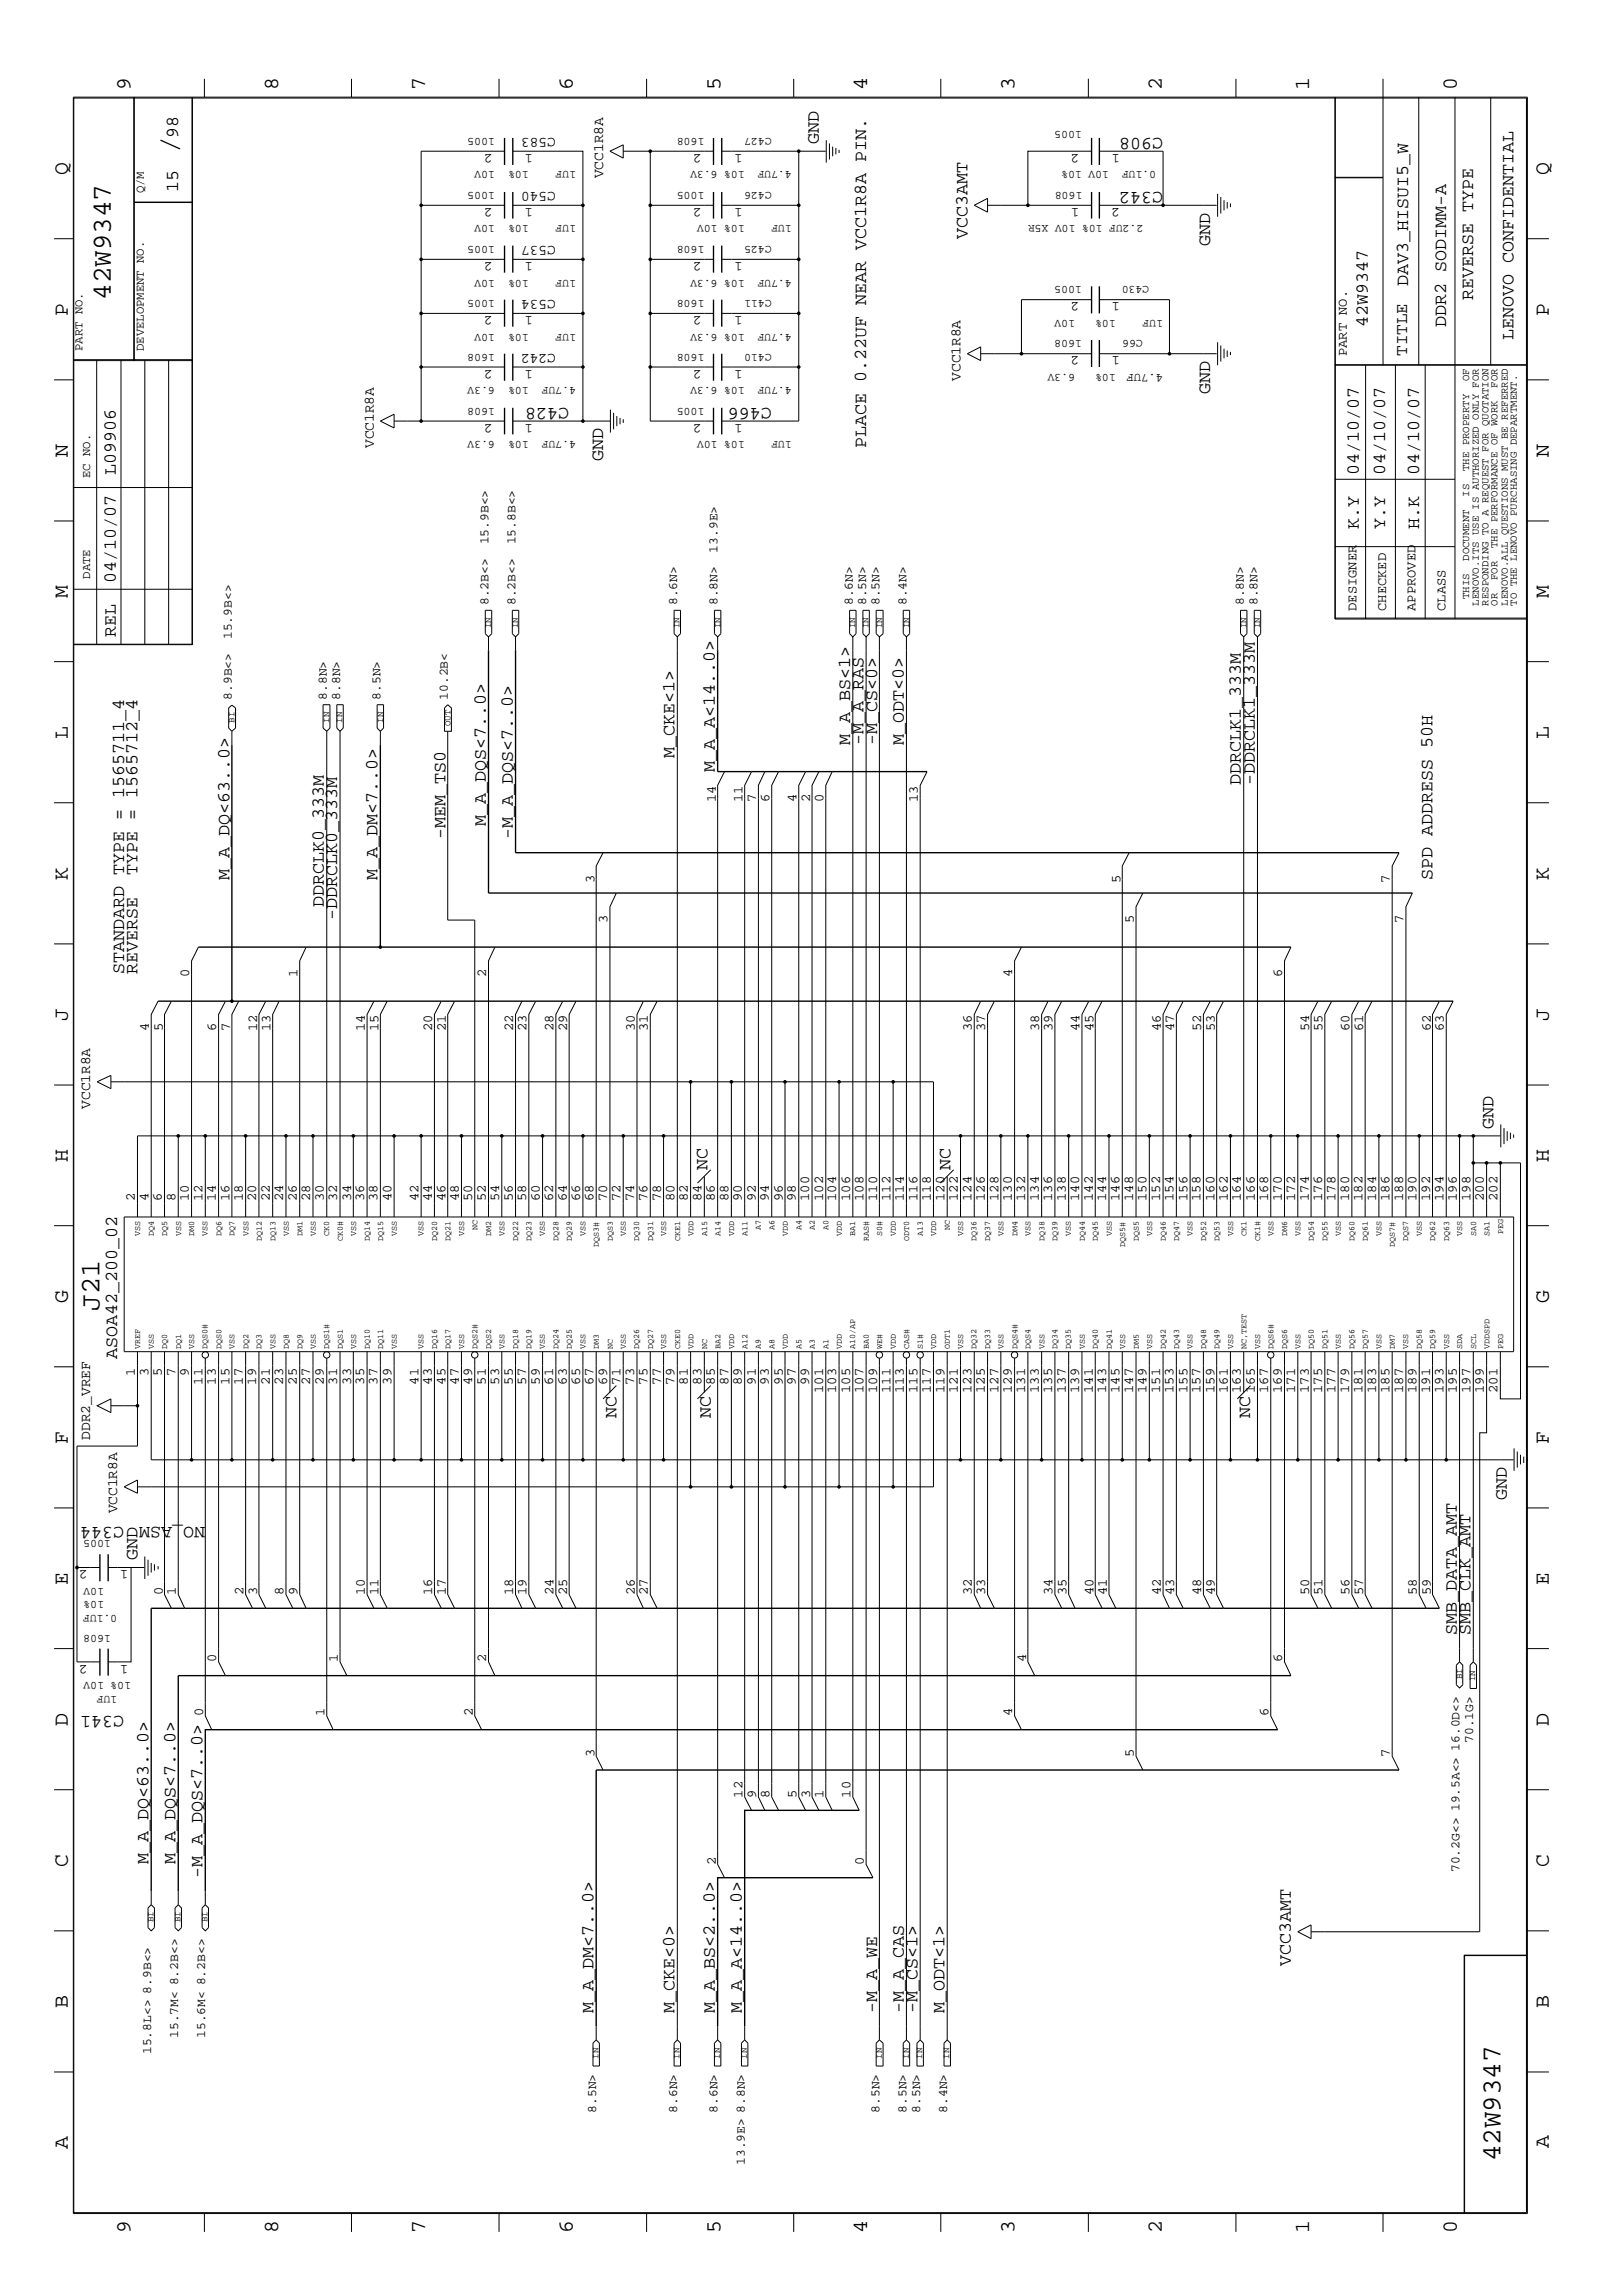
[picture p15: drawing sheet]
<svg xmlns="http://www.w3.org/2000/svg" width="300mm" height="423mm" viewBox="0 0 300 423" stroke-linecap="round" stroke-linejoin="round" font-family="sans-serif">
<defs><g id="words">
<g font-size="5.2">
<text x="32.9" y="28.4" transform="rotate(-90 32.9 28.4)">/</text>
<text x="18.4" y="242.3" transform="rotate(-90 18.4 242.3)">J21</text>
</g>
<g font-size="5.1">
<text x="20.5" y="55.4" transform="rotate(-90 20.5 55.4)">42W9347</text>
<text x="277.2" y="399.4" transform="rotate(-90 277.2 399.4)">42W9347</text>
</g>
<g font-size="4">
<text x="24.1" y="16.7" transform="rotate(-90 24.1 16.7)">9</text>
<text x="51.4" y="16.7" transform="rotate(-90 51.4 16.7)">8</text>
<text x="78.6" y="16.7" transform="rotate(-90 78.6 16.7)">7</text>
<text x="105.8" y="16.7" transform="rotate(-90 105.8 16.7)">6</text>
<text x="133.1" y="16.7" transform="rotate(-90 133.1 16.7)">5</text>
<text x="160.2" y="16.7" transform="rotate(-90 160.2 16.7)">4</text>
<text x="187.5" y="16.7" transform="rotate(-90 187.5 16.7)">3</text>
<text x="214.6" y="16.7" transform="rotate(-90 214.6 16.7)">2</text>
<text x="241.9" y="16.7" transform="rotate(-90 241.9 16.7)">1</text>
<text x="269.2" y="16.7" transform="rotate(-90 269.2 16.7)">0</text>
<text x="12.5" y="32.3" transform="rotate(-90 12.5 32.3)">Q</text>
<text x="286.2" y="32.3" transform="rotate(-90 286.2 32.3)">Q</text>
<text x="12.5" y="58.3" transform="rotate(-90 12.5 58.3)">P</text>
<text x="286.2" y="58.3" transform="rotate(-90 286.2 58.3)">P</text>
<text x="12.5" y="84.4" transform="rotate(-90 12.5 84.4)">N</text>
<text x="286.2" y="84.4" transform="rotate(-90 286.2 84.4)">N</text>
<text x="12.5" y="110.5" transform="rotate(-90 12.5 110.5)">M</text>
<text x="286.2" y="110.5" transform="rotate(-90 286.2 110.5)">M</text>
<text x="12.5" y="136.5" transform="rotate(-90 12.5 136.5)">L</text>
<text x="286.2" y="136.5" transform="rotate(-90 286.2 136.5)">L</text>
<text x="12.5" y="162.6" transform="rotate(-90 12.5 162.6)">K</text>
<text x="286.2" y="162.6" transform="rotate(-90 286.2 162.6)">K</text>
<text x="12.5" y="188.6" transform="rotate(-90 12.5 188.6)">J</text>
<text x="286.2" y="188.6" transform="rotate(-90 286.2 188.6)">J</text>
<text x="12.5" y="214.7" transform="rotate(-90 12.5 214.7)">H</text>
<text x="286.2" y="214.7" transform="rotate(-90 286.2 214.7)">H</text>
<text x="12.5" y="240.7" transform="rotate(-90 12.5 240.7)">G</text>
<text x="286.2" y="240.7" transform="rotate(-90 286.2 240.7)">G</text>
<text x="12.5" y="266.8" transform="rotate(-90 12.5 266.8)">F</text>
<text x="286.2" y="266.8" transform="rotate(-90 286.2 266.8)">F</text>
<text x="12.5" y="292.9" transform="rotate(-90 12.5 292.9)">E</text>
<text x="286.2" y="292.9" transform="rotate(-90 286.2 292.9)">E</text>
<text x="12.5" y="318.9" transform="rotate(-90 12.5 318.9)">D</text>
<text x="286.2" y="318.9" transform="rotate(-90 286.2 318.9)">D</text>
<text x="12.5" y="344.9" transform="rotate(-90 12.5 344.9)">C</text>
<text x="286.2" y="344.9" transform="rotate(-90 286.2 344.9)">C</text>
<text x="12.5" y="371" transform="rotate(-90 12.5 371)">B</text>
<text x="286.2" y="371" transform="rotate(-90 286.2 371)">B</text>
<text x="12.5" y="397" transform="rotate(-90 12.5 397)">A</text>
<text x="286.2" y="397" transform="rotate(-90 286.2 397)">A</text>
<text x="24.1" y="412.7" transform="rotate(-90 24.1 412.7)">9</text>
<text x="51.4" y="412.7" transform="rotate(-90 51.4 412.7)">8</text>
<text x="78.6" y="412.7" transform="rotate(-90 78.6 412.7)">7</text>
<text x="105.8" y="412.7" transform="rotate(-90 105.8 412.7)">6</text>
<text x="133.1" y="412.7" transform="rotate(-90 133.1 412.7)">5</text>
<text x="160.2" y="412.7" transform="rotate(-90 160.2 412.7)">4</text>
<text x="187.5" y="412.7" transform="rotate(-90 187.5 412.7)">3</text>
<text x="214.6" y="412.7" transform="rotate(-90 214.6 412.7)">2</text>
<text x="241.9" y="412.7" transform="rotate(-90 241.9 412.7)">1</text>
<text x="269.2" y="412.7" transform="rotate(-90 269.2 412.7)">0</text>
</g>
<g font-size="3.4">
<text x="32.9" y="25.5" transform="rotate(-90 32.9 25.5)">98</text>
<text x="151.3" y="26.6" transform="rotate(-90 151.3 26.6)">GND</text>
<text x="214.9" y="25.5" transform="rotate(-180 214.9 25.5)">C908</text>
<text x="32.9" y="35.5" transform="rotate(-90 32.9 35.5)">15</text>
<text x="214.9" y="35.5" transform="rotate(-180 214.9 35.5)">C342</text>
<text x="178.7" y="44.2" transform="rotate(-90 178.7 44.2)">VCC3AMT</text>
<text x="223.6" y="45.4" transform="rotate(-90 223.6 45.4)">GND</text>
<text x="260.2" y="52.9" transform="rotate(-90 260.2 52.9)">DAV3_HISUI5_W</text>
<text x="272.2" y="55.4" transform="rotate(-90 272.2 55.4)">REVERSE TYPE</text>
<text x="252.7" y="60.4" transform="rotate(-90 252.7 60.4)">42W9347</text>
<text x="267.2" y="60.4" transform="rotate(-90 267.2 60.4)">DDR2 SODIMM-A</text>
<text x="279.7" y="62.8" transform="rotate(-90 279.7 62.8)">LENOVO CONFIDENTIAL</text>
<text x="105.2" y="75.4" transform="rotate(-180 105.2 75.4)">C428</text>
<text x="142.6" y="75.4" transform="rotate(-180 142.6 75.4)">C466</text>
<text x="223.6" y="72.8" transform="rotate(-90 223.6 72.8)">GND</text>
<text x="160" y="82.8" transform="rotate(-90 160 82.8)">PLACE 0.22UF NEAR VCC1R8A PIN.</text>
<text x="21.4" y="87.8" transform="rotate(-90 21.4 87.8)">L09906</text>
<text x="111.4" y="85.3" transform="rotate(-90 111.4 85.3)">GND</text>
<text x="251" y="87.8" transform="rotate(-90 251 87.8)">04/10/07</text>
<text x="255.9" y="87.8" transform="rotate(-90 255.9 87.8)">04/10/07</text>
<text x="262.2" y="87.8" transform="rotate(-90 262.2 87.8)">04/10/07</text>
<text x="251" y="97.8" transform="rotate(-90 251 97.8)">K.Y</text>
<text x="255.9" y="97.8" transform="rotate(-90 255.9 97.8)">Y.Y</text>
<text x="262.2" y="97.8" transform="rotate(-90 262.2 97.8)">H.K</text>
<text x="21.4" y="107.7" transform="rotate(-90 21.4 107.7)">04/10/07</text>
<text x="21.4" y="117.7" transform="rotate(-90 21.4 117.7)">REL</text>
<text x="157.1" y="137.7" transform="rotate(-90 157.1 137.7)">M_A_BS&lt;1&gt;</text>
<text x="159.5" y="137.7" transform="rotate(-90 159.5 137.7)">-M_A_RAS</text>
<text x="162.1" y="137.7" transform="rotate(-90 162.1 137.7)">-M_CS&lt;0&gt;</text>
<text x="167" y="137.7" transform="rotate(-90 167 137.7)">M_ODT&lt;0&gt;</text>
<text x="124.6" y="140.1" transform="rotate(-90 124.6 140.1)">M_CKE&lt;1&gt;</text>
<text x="132.1" y="142.6" transform="rotate(-90 132.1 142.6)">M_A_A&lt;14..0&gt;</text>
<text x="229.3" y="145.1" transform="rotate(-90 229.3 145.1)">DDRCLK1_333M</text>
<text x="231.8" y="145.1" transform="rotate(-90 231.8 145.1)">-DDRCLK1_333M</text>
<text x="82.3" y="155.1" transform="rotate(-90 82.3 155.1)">-MEM_TS0</text>
<text x="89.7" y="152.6" transform="rotate(-90 89.7 152.6)">M_A_DQS&lt;7..0&gt;</text>
<text x="94.7" y="155.1" transform="rotate(-90 94.7 155.1)">-M_A_DQS&lt;7..0&gt;</text>
<text x="25.4" y="161.7" transform="rotate(-90 25.4 161.7)">TYPE = 1565712_4</text>
<text x="42.4" y="162.6" transform="rotate(-90 42.4 162.6)">M_A_DQ&lt;63..0&gt;</text>
<text x="59.9" y="167.6" transform="rotate(-90 59.9 167.6)">DDRCLK0_333M</text>
<text x="69.8" y="162.6" transform="rotate(-90 69.8 162.6)">M_A_DM&lt;7..0&gt;</text>
<text x="264.7" y="162.6" transform="rotate(-90 264.7 162.6)">SPD ADDRESS 50H</text>
<text x="62.3" y="170" transform="rotate(-90 62.3 170)">-DDRCLK0_333M</text>
<text x="22.9" y="180" transform="rotate(-90 22.9 180)">STANDARD TYPE = 1565711_4</text>
<text x="25.4" y="180" transform="rotate(-90 25.4 180)">REVERSE</text>
<text x="275.9" y="208.5" transform="rotate(-90 275.9 208.5)">GND</text>
<text x="130.7" y="216.2" transform="rotate(-90 130.7 216.2)">NC</text>
<text x="175.6" y="216.2" transform="rotate(-90 175.6 216.2)">NC</text>
<text x="21.7" y="251" transform="rotate(-90 21.7 251)">ASOA42_200_02</text>
<text x="113.9" y="262" transform="rotate(-90 113.9 262)">NC</text>
<text x="131.3" y="262" transform="rotate(-90 131.3 262)">NC</text>
<text x="231" y="262" transform="rotate(-90 231 262)">NC</text>
<text x="278.4" y="277.2" transform="rotate(-90 278.4 277.2)">GND</text>
<text x="22.9" y="282.2" transform="rotate(-180 22.9 282.2)">C344</text>
<text x="37.9" y="282.2" transform="rotate(-180 37.9 282.2)">NO_ASM</text>
<text x="25.4" y="288.3" transform="rotate(-90 25.4 288.3)">GND</text>
<text x="269.2" y="302.1" transform="rotate(-90 269.2 302.1)">SMB_DATA_AMT</text>
<text x="271.7" y="302.1" transform="rotate(-90 271.7 302.1)">SMB_CLK_AMT</text>
<text x="22.9" y="317.1" transform="rotate(-180 22.9 317.1)">C341</text>
<text x="27.4" y="344.5" transform="rotate(-90 27.4 344.5)">M_A_DQ&lt;63..0&gt;</text>
<text x="32.4" y="344.5" transform="rotate(-90 32.4 344.5)">M_A_DQS&lt;7..0&gt;</text>
<text x="37.4" y="347" transform="rotate(-90 37.4 347)">-M_A_DQS&lt;7..0&gt;</text>
<text x="238.5" y="363.2" transform="rotate(-90 238.5 363.2)">VCC3AMT</text>
<text x="109.6" y="371.9" transform="rotate(-90 109.6 371.9)">M_A_DM&lt;7..0&gt;</text>
<text x="124.6" y="371.9" transform="rotate(-90 124.6 371.9)">M_CKE&lt;0&gt;</text>
<text x="132.1" y="371.9" transform="rotate(-90 132.1 371.9)">M_A_BS&lt;2..0&gt;</text>
<text x="137.1" y="371.9" transform="rotate(-90 137.1 371.9)">M_A_A&lt;14..0&gt;</text>
<text x="162.1" y="371.9" transform="rotate(-90 162.1 371.9)">-M_A_WE</text>
<text x="167" y="371.9" transform="rotate(-90 167 371.9)">-M_A_CAS</text>
<text x="169.5" y="371.9" transform="rotate(-90 169.5 371.9)">-M_CS&lt;1&gt;</text>
<text x="174.5" y="371.9" transform="rotate(-90 174.5 371.9)">M_ODT&lt;1&gt;</text>
</g>
<text font-size="3.2" x="260" y="65.8" transform="rotate(-90 260 65.8)">TITLE</text>
<g font-size="2.7">
<text x="102.7" y="25.5" transform="rotate(-180 102.7 25.5)">C583</text>
<text x="102.7" y="35.5" transform="rotate(-180 102.7 35.5)">C540</text>
<text x="111.4" y="32.9" transform="rotate(-90 111.4 32.9)">VCC1R8A</text>
<text x="102.7" y="45.4" transform="rotate(-180 102.7 45.4)">C537</text>
<text x="102.7" y="55.4" transform="rotate(-180 102.7 55.4)">C534</text>
<text x="102.7" y="65.4" transform="rotate(-180 102.7 65.4)">C242</text>
<text x="177.5" y="70.4" transform="rotate(-90 177.5 70.4)">VCC1R8A</text>
<text x="69.1" y="82.8" transform="rotate(-90 69.1 82.8)">VCC1R8A</text>
<text x="16.7" y="204.9" transform="rotate(-90 16.7 204.9)">VCC1R8A</text>
<text x="16.7" y="266" transform="rotate(-90 16.7 266)">DDR2_VREF</text>
<text x="21.7" y="279.7" transform="rotate(-90 21.7 279.7)">VCC1R8A</text>
</g>
<g font-size="2.5">
<text x="91" y="28.4" transform="rotate(-180 91 28.4)">2</text>
<text x="98.5" y="28.4" transform="rotate(-180 98.5 28.4)">1</text>
<text x="129.6" y="28.4" transform="rotate(-180 129.6 28.4)">2</text>
<text x="137.2" y="28.4" transform="rotate(-180 137.2 28.4)">1</text>
<text x="199.4" y="28.4" transform="rotate(-180 199.4 28.4)">2</text>
<text x="206.9" y="28.4" transform="rotate(-180 206.9 28.4)">1</text>
<text x="91" y="38.4" transform="rotate(-180 91 38.4)">2</text>
<text x="98.5" y="38.4" transform="rotate(-180 98.5 38.4)">1</text>
<text x="129.6" y="38.4" transform="rotate(-180 129.6 38.4)">2</text>
<text x="137.2" y="38.4" transform="rotate(-180 137.2 38.4)">1</text>
<text x="199.4" y="38.4" transform="rotate(-180 199.4 38.4)">1</text>
<text x="206.9" y="38.4" transform="rotate(-180 206.9 38.4)">2</text>
<text x="91" y="48.4" transform="rotate(-180 91 48.4)">2</text>
<text x="98.5" y="48.4" transform="rotate(-180 98.5 48.4)">1</text>
<text x="129.6" y="48.4" transform="rotate(-180 129.6 48.4)">2</text>
<text x="137.2" y="48.4" transform="rotate(-180 137.2 48.4)">1</text>
<text x="91" y="58.3" transform="rotate(-180 91 58.3)">2</text>
<text x="98.5" y="58.3" transform="rotate(-180 98.5 58.3)">1</text>
<text x="129.6" y="58.3" transform="rotate(-180 129.6 58.3)">2</text>
<text x="137.2" y="58.3" transform="rotate(-180 137.2 58.3)">1</text>
<text x="199.4" y="55.9" transform="rotate(-180 199.4 55.9)">2</text>
<text x="206.9" y="55.9" transform="rotate(-180 206.9 55.9)">1</text>
<text x="199.4" y="65.9" transform="rotate(-180 199.4 65.9)">2</text>
<text x="206.9" y="65.9" transform="rotate(-180 206.9 65.9)">1</text>
<text x="248.8" y="65.8" transform="rotate(-90 248.8 65.8)">PART NO.</text>
<text x="91" y="68.3" transform="rotate(-180 91 68.3)">2</text>
<text x="98.5" y="68.3" transform="rotate(-180 98.5 68.3)">1</text>
<text x="129.6" y="68.3" transform="rotate(-180 129.6 68.3)">2</text>
<text x="137.2" y="68.3" transform="rotate(-180 137.2 68.3)">1</text>
<text x="91" y="78.3" transform="rotate(-180 91 78.3)">2</text>
<text x="98.5" y="78.3" transform="rotate(-180 98.5 78.3)">1</text>
<text x="129.6" y="78.3" transform="rotate(-180 129.6 78.3)">2</text>
<text x="137.2" y="78.3" transform="rotate(-180 137.2 78.3)">1</text>
<text x="250.6" y="112.9" transform="rotate(-90 250.6 112.9)">DESIGNER</text>
<text x="256.1" y="112.9" transform="rotate(-90 256.1 112.9)">CHECKED</text>
<text x="261.5" y="112.9" transform="rotate(-90 261.5 112.9)">APPROVED</text>
<text x="267" y="112.9" transform="rotate(-90 267 112.9)">CLASS</text>
<text x="132.2" y="148.2" transform="rotate(-90 132.2 148.2)">14</text>
<text x="137.2" y="148.2" transform="rotate(-90 137.2 148.2)">11</text>
<text x="139.7" y="148.2" transform="rotate(-90 139.7 148.2)">7</text>
<text x="142.2" y="148.2" transform="rotate(-90 142.2 148.2)">6</text>
<text x="147.2" y="148.2" transform="rotate(-90 147.2 148.2)">4</text>
<text x="149.7" y="148.2" transform="rotate(-90 149.7 148.2)">2</text>
<text x="152.1" y="148.2" transform="rotate(-90 152.1 148.2)">0</text>
<text x="169.6" y="148.2" transform="rotate(-90 169.6 148.2)">13</text>
<text x="109.8" y="163.2" transform="rotate(-90 109.8 163.2)">3</text>
<text x="207" y="163.2" transform="rotate(-90 207 163.2)">5</text>
<text x="256.8" y="163.2" transform="rotate(-90 256.8 163.2)">7</text>
<text x="112.3" y="170.6" transform="rotate(-90 112.3 170.6)">3</text>
<text x="209.5" y="170.6" transform="rotate(-90 209.5 170.6)">5</text>
<text x="259.3" y="170.6" transform="rotate(-90 259.3 170.6)">7</text>
<text x="35" y="180.6" transform="rotate(-90 35 180.6)">0</text>
<text x="54.9" y="180.6" transform="rotate(-90 54.9 180.6)">1</text>
<text x="89.8" y="180.6" transform="rotate(-90 89.8 180.6)">2</text>
<text x="187" y="180.6" transform="rotate(-90 187 180.6)">4</text>
<text x="236.9" y="180.6" transform="rotate(-90 236.9 180.6)">6</text>
<text x="27.5" y="190.6" transform="rotate(-90 27.5 190.6)">4</text>
<text x="30.1" y="190.6" transform="rotate(-90 30.1 190.6)">5</text>
<text x="40" y="190.6" transform="rotate(-90 40 190.6)">6</text>
<text x="42.5" y="190.6" transform="rotate(-90 42.5 190.6)">7</text>
<text x="47.5" y="190.6" transform="rotate(-90 47.5 190.6)">12</text>
<text x="50" y="190.6" transform="rotate(-90 50 190.6)">13</text>
<text x="67.4" y="190.6" transform="rotate(-90 67.4 190.6)">14</text>
<text x="69.9" y="190.6" transform="rotate(-90 69.9 190.6)">15</text>
<text x="79.8" y="190.6" transform="rotate(-90 79.8 190.6)">20</text>
<text x="82.4" y="190.6" transform="rotate(-90 82.4 190.6)">21</text>
<text x="94.8" y="190.6" transform="rotate(-90 94.8 190.6)">22</text>
<text x="97.3" y="190.6" transform="rotate(-90 97.3 190.6)">23</text>
<text x="102.3" y="190.6" transform="rotate(-90 102.3 190.6)">28</text>
<text x="104.8" y="190.6" transform="rotate(-90 104.8 190.6)">29</text>
<text x="117.3" y="190.6" transform="rotate(-90 117.3 190.6)">30</text>
<text x="119.7" y="190.6" transform="rotate(-90 119.7 190.6)">31</text>
<text x="179.6" y="190.6" transform="rotate(-90 179.6 190.6)">36</text>
<text x="182" y="190.6" transform="rotate(-90 182 190.6)">37</text>
<text x="192" y="190.6" transform="rotate(-90 192 190.6)">38</text>
<text x="194.5" y="190.6" transform="rotate(-90 194.5 190.6)">39</text>
<text x="199.5" y="190.6" transform="rotate(-90 199.5 190.6)">44</text>
<text x="202" y="190.6" transform="rotate(-90 202 190.6)">45</text>
<text x="214.5" y="190.6" transform="rotate(-90 214.5 190.6)">46</text>
<text x="216.9" y="190.6" transform="rotate(-90 216.9 190.6)">47</text>
<text x="221.9" y="190.6" transform="rotate(-90 221.9 190.6)">52</text>
<text x="224.5" y="190.6" transform="rotate(-90 224.5 190.6)">53</text>
<text x="241.9" y="190.6" transform="rotate(-90 241.9 190.6)">54</text>
<text x="244.3" y="190.6" transform="rotate(-90 244.3 190.6)">55</text>
<text x="249.3" y="190.6" transform="rotate(-90 249.3 190.6)">60</text>
<text x="251.9" y="190.6" transform="rotate(-90 251.9 190.6)">61</text>
<text x="264.3" y="190.6" transform="rotate(-90 264.3 190.6)">62</text>
<text x="266.8" y="190.6" transform="rotate(-90 266.8 190.6)">63</text>
<text x="24.9" y="221.9" transform="rotate(-90 24.9 221.9)">2</text>
<text x="27.4" y="221.9" transform="rotate(-90 27.4 221.9)">4</text>
<text x="29.9" y="221.9" transform="rotate(-90 29.9 221.9)">6</text>
<text x="32.4" y="221.9" transform="rotate(-90 32.4 221.9)">8</text>
<text x="34.9" y="221.9" transform="rotate(-90 34.9 221.9)">10</text>
<text x="37.4" y="221.9" transform="rotate(-90 37.4 221.9)">12</text>
<text x="39.9" y="221.9" transform="rotate(-90 39.9 221.9)">14</text>
<text x="42.4" y="221.9" transform="rotate(-90 42.4 221.9)">16</text>
<text x="44.9" y="221.9" transform="rotate(-90 44.9 221.9)">18</text>
<text x="47.3" y="221.9" transform="rotate(-90 47.3 221.9)">20</text>
<text x="49.9" y="221.9" transform="rotate(-90 49.9 221.9)">22</text>
<text x="52.3" y="221.9" transform="rotate(-90 52.3 221.9)">24</text>
<text x="54.9" y="221.9" transform="rotate(-90 54.9 221.9)">26</text>
<text x="57.3" y="221.9" transform="rotate(-90 57.3 221.9)">28</text>
<text x="59.9" y="221.9" transform="rotate(-90 59.9 221.9)">30</text>
<text x="62.3" y="221.9" transform="rotate(-90 62.3 221.9)">32</text>
<text x="64.9" y="221.9" transform="rotate(-90 64.9 221.9)">34</text>
<text x="67.3" y="221.9" transform="rotate(-90 67.3 221.9)">36</text>
<text x="69.8" y="221.9" transform="rotate(-90 69.8 221.9)">38</text>
<text x="72.3" y="221.9" transform="rotate(-90 72.3 221.9)">40</text>
<text x="77.3" y="221.9" transform="rotate(-90 77.3 221.9)">42</text>
<text x="79.8" y="221.9" transform="rotate(-90 79.8 221.9)">44</text>
<text x="82.3" y="221.9" transform="rotate(-90 82.3 221.9)">46</text>
<text x="84.8" y="221.9" transform="rotate(-90 84.8 221.9)">48</text>
<text x="87.2" y="221.9" transform="rotate(-90 87.2 221.9)">50</text>
<text x="89.7" y="221.9" transform="rotate(-90 89.7 221.9)">52</text>
<text x="92.2" y="221.9" transform="rotate(-90 92.2 221.9)">54</text>
<text x="94.7" y="221.9" transform="rotate(-90 94.7 221.9)">56</text>
<text x="97.2" y="221.9" transform="rotate(-90 97.2 221.9)">58</text>
<text x="99.7" y="221.9" transform="rotate(-90 99.7 221.9)">60</text>
<text x="102.2" y="221.9" transform="rotate(-90 102.2 221.9)">62</text>
<text x="104.7" y="221.9" transform="rotate(-90 104.7 221.9)">64</text>
<text x="107.2" y="221.9" transform="rotate(-90 107.2 221.9)">66</text>
<text x="109.6" y="221.9" transform="rotate(-90 109.6 221.9)">68</text>
<text x="112.2" y="221.9" transform="rotate(-90 112.2 221.9)">70</text>
<text x="114.6" y="221.9" transform="rotate(-90 114.6 221.9)">72</text>
<text x="117.2" y="221.9" transform="rotate(-90 117.2 221.9)">74</text>
<text x="119.6" y="221.9" transform="rotate(-90 119.6 221.9)">76</text>
<text x="122.2" y="221.9" transform="rotate(-90 122.2 221.9)">78</text>
<text x="124.6" y="221.9" transform="rotate(-90 124.6 221.9)">80</text>
<text x="127.1" y="221.9" transform="rotate(-90 127.1 221.9)">82</text>
<text x="129.6" y="221.9" transform="rotate(-90 129.6 221.9)">84</text>
<text x="132.1" y="221.9" transform="rotate(-90 132.1 221.9)">86</text>
<text x="134.6" y="221.9" transform="rotate(-90 134.6 221.9)">88</text>
<text x="137.1" y="221.9" transform="rotate(-90 137.1 221.9)">90</text>
<text x="139.6" y="221.9" transform="rotate(-90 139.6 221.9)">92</text>
<text x="142.1" y="221.9" transform="rotate(-90 142.1 221.9)">94</text>
<text x="144.6" y="221.9" transform="rotate(-90 144.6 221.9)">96</text>
<text x="147.1" y="221.9" transform="rotate(-90 147.1 221.9)">98</text>
<text x="149.5" y="221.9" transform="rotate(-90 149.5 221.9)">100</text>
<text x="152.1" y="221.9" transform="rotate(-90 152.1 221.9)">102</text>
<text x="154.5" y="221.9" transform="rotate(-90 154.5 221.9)">104</text>
<text x="157.1" y="221.9" transform="rotate(-90 157.1 221.9)">106</text>
<text x="159.5" y="221.9" transform="rotate(-90 159.5 221.9)">108</text>
<text x="162.1" y="221.9" transform="rotate(-90 162.1 221.9)">110</text>
<text x="164.5" y="221.9" transform="rotate(-90 164.5 221.9)">112</text>
<text x="167" y="221.9" transform="rotate(-90 167 221.9)">114</text>
<text x="169.5" y="221.9" transform="rotate(-90 169.5 221.9)">116</text>
<text x="172" y="221.9" transform="rotate(-90 172 221.9)">118</text>
<text x="174.5" y="221.9" transform="rotate(-90 174.5 221.9)">120</text>
<text x="177" y="221.9" transform="rotate(-90 177 221.9)">122</text>
<text x="179.5" y="221.9" transform="rotate(-90 179.5 221.9)">124</text>
<text x="181.9" y="221.9" transform="rotate(-90 181.9 221.9)">126</text>
<text x="184.5" y="221.9" transform="rotate(-90 184.5 221.9)">128</text>
<text x="186.9" y="221.9" transform="rotate(-90 186.9 221.9)">130</text>
<text x="189.4" y="221.9" transform="rotate(-90 189.4 221.9)">132</text>
<text x="191.9" y="221.9" transform="rotate(-90 191.9 221.9)">134</text>
<text x="194.4" y="221.9" transform="rotate(-90 194.4 221.9)">136</text>
<text x="196.9" y="221.9" transform="rotate(-90 196.9 221.9)">138</text>
<text x="199.4" y="221.9" transform="rotate(-90 199.4 221.9)">140</text>
<text x="201.9" y="221.9" transform="rotate(-90 201.9 221.9)">142</text>
<text x="204.4" y="221.9" transform="rotate(-90 204.4 221.9)">144</text>
<text x="206.8" y="221.9" transform="rotate(-90 206.8 221.9)">146</text>
<text x="209.4" y="221.9" transform="rotate(-90 209.4 221.9)">148</text>
<text x="211.8" y="221.9" transform="rotate(-90 211.8 221.9)">150</text>
<text x="214.4" y="221.9" transform="rotate(-90 214.4 221.9)">152</text>
<text x="216.8" y="221.9" transform="rotate(-90 216.8 221.9)">154</text>
<text x="219.4" y="221.9" transform="rotate(-90 219.4 221.9)">156</text>
<text x="221.8" y="221.9" transform="rotate(-90 221.8 221.9)">158</text>
<text x="224.4" y="221.9" transform="rotate(-90 224.4 221.9)">160</text>
<text x="226.8" y="221.9" transform="rotate(-90 226.8 221.9)">162</text>
<text x="229.3" y="221.9" transform="rotate(-90 229.3 221.9)">164</text>
<text x="231.8" y="221.9" transform="rotate(-90 231.8 221.9)">166</text>
<text x="234.3" y="221.9" transform="rotate(-90 234.3 221.9)">168</text>
<text x="236.8" y="221.9" transform="rotate(-90 236.8 221.9)">170</text>
<text x="239.3" y="221.9" transform="rotate(-90 239.3 221.9)">172</text>
<text x="241.8" y="221.9" transform="rotate(-90 241.8 221.9)">174</text>
<text x="244.3" y="221.9" transform="rotate(-90 244.3 221.9)">176</text>
<text x="246.7" y="221.9" transform="rotate(-90 246.7 221.9)">178</text>
<text x="249.3" y="221.9" transform="rotate(-90 249.3 221.9)">180</text>
<text x="251.7" y="221.9" transform="rotate(-90 251.7 221.9)">182</text>
<text x="254.3" y="221.9" transform="rotate(-90 254.3 221.9)">184</text>
<text x="256.7" y="221.9" transform="rotate(-90 256.7 221.9)">186</text>
<text x="259.2" y="221.9" transform="rotate(-90 259.2 221.9)">188</text>
<text x="261.7" y="221.9" transform="rotate(-90 261.7 221.9)">190</text>
<text x="264.2" y="221.9" transform="rotate(-90 264.2 221.9)">192</text>
<text x="266.7" y="221.9" transform="rotate(-90 266.7 221.9)">194</text>
<text x="269.2" y="221.9" transform="rotate(-90 269.2 221.9)">196</text>
<text x="271.7" y="221.9" transform="rotate(-90 271.7 221.9)">198</text>
<text x="274.2" y="221.9" transform="rotate(-90 274.2 221.9)">200</text>
<text x="276.7" y="221.9" transform="rotate(-90 276.7 221.9)">202</text>
<text x="24.9" y="254.3" transform="rotate(-90 24.9 254.3)">1</text>
<text x="27.4" y="254.3" transform="rotate(-90 27.4 254.3)">3</text>
<text x="29.9" y="254.3" transform="rotate(-90 29.9 254.3)">5</text>
<text x="32.4" y="254.3" transform="rotate(-90 32.4 254.3)">7</text>
<text x="34.9" y="254.3" transform="rotate(-90 34.9 254.3)">9</text>
<text x="37.4" y="255.9" transform="rotate(-90 37.4 255.9)">11</text>
<text x="39.9" y="255.9" transform="rotate(-90 39.9 255.9)">13</text>
<text x="42.4" y="255.9" transform="rotate(-90 42.4 255.9)">15</text>
<text x="44.9" y="255.9" transform="rotate(-90 44.9 255.9)">17</text>
<text x="47.3" y="255.9" transform="rotate(-90 47.3 255.9)">19</text>
<text x="49.9" y="255.9" transform="rotate(-90 49.9 255.9)">21</text>
<text x="52.3" y="255.9" transform="rotate(-90 52.3 255.9)">23</text>
<text x="54.9" y="255.9" transform="rotate(-90 54.9 255.9)">25</text>
<text x="57.3" y="255.9" transform="rotate(-90 57.3 255.9)">27</text>
<text x="59.9" y="255.9" transform="rotate(-90 59.9 255.9)">29</text>
<text x="62.3" y="255.9" transform="rotate(-90 62.3 255.9)">31</text>
<text x="64.9" y="255.9" transform="rotate(-90 64.9 255.9)">33</text>
<text x="67.3" y="255.9" transform="rotate(-90 67.3 255.9)">35</text>
<text x="69.8" y="255.9" transform="rotate(-90 69.8 255.9)">37</text>
<text x="72.3" y="255.9" transform="rotate(-90 72.3 255.9)">39</text>
<text x="77.3" y="255.9" transform="rotate(-90 77.3 255.9)">41</text>
<text x="79.8" y="255.9" transform="rotate(-90 79.8 255.9)">43</text>
<text x="82.3" y="255.9" transform="rotate(-90 82.3 255.9)">45</text>
<text x="84.8" y="255.9" transform="rotate(-90 84.8 255.9)">47</text>
<text x="87.2" y="255.9" transform="rotate(-90 87.2 255.9)">49</text>
<text x="89.7" y="255.9" transform="rotate(-90 89.7 255.9)">51</text>
<text x="92.2" y="255.9" transform="rotate(-90 92.2 255.9)">53</text>
<text x="94.7" y="255.9" transform="rotate(-90 94.7 255.9)">55</text>
<text x="97.2" y="255.9" transform="rotate(-90 97.2 255.9)">57</text>
<text x="99.7" y="255.9" transform="rotate(-90 99.7 255.9)">59</text>
<text x="102.2" y="255.9" transform="rotate(-90 102.2 255.9)">61</text>
<text x="104.7" y="255.9" transform="rotate(-90 104.7 255.9)">63</text>
<text x="107.2" y="255.9" transform="rotate(-90 107.2 255.9)">65</text>
<text x="109.6" y="255.9" transform="rotate(-90 109.6 255.9)">67</text>
<text x="112.2" y="255.9" transform="rotate(-90 112.2 255.9)">69</text>
<text x="114.6" y="255.9" transform="rotate(-90 114.6 255.9)">71</text>
<text x="117.2" y="255.9" transform="rotate(-90 117.2 255.9)">73</text>
<text x="119.6" y="255.9" transform="rotate(-90 119.6 255.9)">75</text>
<text x="122.2" y="255.9" transform="rotate(-90 122.2 255.9)">77</text>
<text x="124.6" y="255.9" transform="rotate(-90 124.6 255.9)">79</text>
<text x="127.1" y="255.9" transform="rotate(-90 127.1 255.9)">81</text>
<text x="129.6" y="255.9" transform="rotate(-90 129.6 255.9)">83</text>
<text x="132.1" y="255.9" transform="rotate(-90 132.1 255.9)">85</text>
<text x="134.6" y="255.9" transform="rotate(-90 134.6 255.9)">87</text>
<text x="137.1" y="255.9" transform="rotate(-90 137.1 255.9)">89</text>
<text x="139.6" y="255.9" transform="rotate(-90 139.6 255.9)">91</text>
<text x="142.1" y="255.9" transform="rotate(-90 142.1 255.9)">93</text>
<text x="144.6" y="255.9" transform="rotate(-90 144.6 255.9)">95</text>
<text x="147.1" y="255.9" transform="rotate(-90 147.1 255.9)">97</text>
<text x="149.5" y="255.9" transform="rotate(-90 149.5 255.9)">99</text>
<text x="152.1" y="257.4" transform="rotate(-90 152.1 257.4)">101</text>
<text x="154.5" y="257.4" transform="rotate(-90 154.5 257.4)">103</text>
<text x="157.1" y="257.4" transform="rotate(-90 157.1 257.4)">105</text>
<text x="159.5" y="257.4" transform="rotate(-90 159.5 257.4)">107</text>
<text x="162.1" y="257.4" transform="rotate(-90 162.1 257.4)">109</text>
<text x="164.5" y="257.4" transform="rotate(-90 164.5 257.4)">111</text>
<text x="167" y="257.4" transform="rotate(-90 167 257.4)">113</text>
<text x="169.5" y="257.4" transform="rotate(-90 169.5 257.4)">115</text>
<text x="172" y="257.4" transform="rotate(-90 172 257.4)">117</text>
<text x="174.5" y="257.4" transform="rotate(-90 174.5 257.4)">119</text>
<text x="177" y="257.4" transform="rotate(-90 177 257.4)">121</text>
<text x="179.5" y="257.4" transform="rotate(-90 179.5 257.4)">123</text>
<text x="181.9" y="257.4" transform="rotate(-90 181.9 257.4)">125</text>
<text x="184.5" y="257.4" transform="rotate(-90 184.5 257.4)">127</text>
<text x="186.9" y="257.4" transform="rotate(-90 186.9 257.4)">129</text>
<text x="189.4" y="257.4" transform="rotate(-90 189.4 257.4)">131</text>
<text x="191.9" y="257.4" transform="rotate(-90 191.9 257.4)">133</text>
<text x="194.4" y="257.4" transform="rotate(-90 194.4 257.4)">135</text>
<text x="196.9" y="257.4" transform="rotate(-90 196.9 257.4)">137</text>
<text x="199.4" y="257.4" transform="rotate(-90 199.4 257.4)">139</text>
<text x="201.9" y="257.4" transform="rotate(-90 201.9 257.4)">141</text>
<text x="204.4" y="257.4" transform="rotate(-90 204.4 257.4)">143</text>
<text x="206.8" y="257.4" transform="rotate(-90 206.8 257.4)">145</text>
<text x="209.4" y="257.4" transform="rotate(-90 209.4 257.4)">147</text>
<text x="211.8" y="257.4" transform="rotate(-90 211.8 257.4)">149</text>
<text x="214.4" y="257.4" transform="rotate(-90 214.4 257.4)">151</text>
<text x="216.8" y="257.4" transform="rotate(-90 216.8 257.4)">153</text>
<text x="219.4" y="257.4" transform="rotate(-90 219.4 257.4)">155</text>
<text x="221.8" y="257.4" transform="rotate(-90 221.8 257.4)">157</text>
<text x="224.4" y="257.4" transform="rotate(-90 224.4 257.4)">159</text>
<text x="226.8" y="257.4" transform="rotate(-90 226.8 257.4)">161</text>
<text x="229.3" y="257.4" transform="rotate(-90 229.3 257.4)">163</text>
<text x="231.8" y="257.4" transform="rotate(-90 231.8 257.4)">165</text>
<text x="234.3" y="257.4" transform="rotate(-90 234.3 257.4)">167</text>
<text x="236.8" y="257.4" transform="rotate(-90 236.8 257.4)">169</text>
<text x="239.3" y="257.4" transform="rotate(-90 239.3 257.4)">171</text>
<text x="241.8" y="257.4" transform="rotate(-90 241.8 257.4)">173</text>
<text x="244.3" y="257.4" transform="rotate(-90 244.3 257.4)">175</text>
<text x="246.7" y="257.4" transform="rotate(-90 246.7 257.4)">177</text>
<text x="249.3" y="257.4" transform="rotate(-90 249.3 257.4)">179</text>
<text x="251.7" y="257.4" transform="rotate(-90 251.7 257.4)">181</text>
<text x="254.3" y="257.4" transform="rotate(-90 254.3 257.4)">183</text>
<text x="256.7" y="257.4" transform="rotate(-90 256.7 257.4)">185</text>
<text x="259.2" y="257.4" transform="rotate(-90 259.2 257.4)">187</text>
<text x="261.7" y="257.4" transform="rotate(-90 261.7 257.4)">189</text>
<text x="264.2" y="257.4" transform="rotate(-90 264.2 257.4)">191</text>
<text x="266.7" y="257.4" transform="rotate(-90 266.7 257.4)">193</text>
<text x="269.2" y="257.4" transform="rotate(-90 269.2 257.4)">195</text>
<text x="271.7" y="257.4" transform="rotate(-90 271.7 257.4)">197</text>
<text x="274.2" y="257.4" transform="rotate(-90 274.2 257.4)">199</text>
<text x="276.7" y="257.4" transform="rotate(-90 276.7 257.4)">201</text>
<text x="16.2" y="290.2" transform="rotate(-180 16.2 290.2)">2</text>
<text x="23.7" y="290.2" transform="rotate(-180 23.7 290.2)">1</text>
<text x="30.1" y="294.7" transform="rotate(-90 30.1 294.7)">0</text>
<text x="32.5" y="294.7" transform="rotate(-90 32.5 294.7)">1</text>
<text x="45" y="294.7" transform="rotate(-90 45 294.7)">2</text>
<text x="47.5" y="294.7" transform="rotate(-90 47.5 294.7)">3</text>
<text x="52.4" y="294.7" transform="rotate(-90 52.4 294.7)">8</text>
<text x="54.9" y="294.7" transform="rotate(-90 54.9 294.7)">9</text>
<text x="67.4" y="294.7" transform="rotate(-90 67.4 294.7)">10</text>
<text x="69.9" y="294.7" transform="rotate(-90 69.9 294.7)">11</text>
<text x="79.8" y="294.7" transform="rotate(-90 79.8 294.7)">16</text>
<text x="82.4" y="294.7" transform="rotate(-90 82.4 294.7)">17</text>
<text x="94.8" y="294.7" transform="rotate(-90 94.8 294.7)">18</text>
<text x="97.3" y="294.7" transform="rotate(-90 97.3 294.7)">19</text>
<text x="102.3" y="294.7" transform="rotate(-90 102.3 294.7)">24</text>
<text x="104.8" y="294.7" transform="rotate(-90 104.8 294.7)">25</text>
<text x="117.3" y="294.7" transform="rotate(-90 117.3 294.7)">26</text>
<text x="119.7" y="294.7" transform="rotate(-90 119.7 294.7)">27</text>
<text x="179.6" y="294.7" transform="rotate(-90 179.6 294.7)">32</text>
<text x="182" y="294.7" transform="rotate(-90 182 294.7)">33</text>
<text x="194.5" y="294.7" transform="rotate(-90 194.5 294.7)">34</text>
<text x="197" y="294.7" transform="rotate(-90 197 294.7)">35</text>
<text x="202" y="294.7" transform="rotate(-90 202 294.7)">40</text>
<text x="204.5" y="294.7" transform="rotate(-90 204.5 294.7)">41</text>
<text x="214.5" y="294.7" transform="rotate(-90 214.5 294.7)">42</text>
<text x="216.9" y="294.7" transform="rotate(-90 216.9 294.7)">43</text>
<text x="221.9" y="294.7" transform="rotate(-90 221.9 294.7)">48</text>
<text x="224.5" y="294.7" transform="rotate(-90 224.5 294.7)">49</text>
<text x="241.9" y="294.7" transform="rotate(-90 241.9 294.7)">50</text>
<text x="244.3" y="294.7" transform="rotate(-90 244.3 294.7)">51</text>
<text x="249.3" y="294.7" transform="rotate(-90 249.3 294.7)">56</text>
<text x="251.9" y="294.7" transform="rotate(-90 251.9 294.7)">57</text>
<text x="261.8" y="294.7" transform="rotate(-90 261.8 294.7)">58</text>
<text x="264.3" y="294.7" transform="rotate(-90 264.3 294.7)">59</text>
<text x="16.2" y="307.6" transform="rotate(-180 16.2 307.6)">2</text>
<text x="23.7" y="307.6" transform="rotate(-180 23.7 307.6)">1</text>
<text x="40" y="307.2" transform="rotate(-90 40 307.2)">0</text>
<text x="62.4" y="307.2" transform="rotate(-90 62.4 307.2)">1</text>
<text x="89.8" y="307.2" transform="rotate(-90 89.8 307.2)">2</text>
<text x="189.6" y="307.2" transform="rotate(-90 189.6 307.2)">4</text>
<text x="236.9" y="307.2" transform="rotate(-90 236.9 307.2)">6</text>
<text x="37.5" y="317.2" transform="rotate(-90 37.5 317.2)">0</text>
<text x="59.9" y="317.2" transform="rotate(-90 59.9 317.2)">1</text>
<text x="87.4" y="317.2" transform="rotate(-90 87.4 317.2)">2</text>
<text x="187" y="317.2" transform="rotate(-90 187 317.2)">4</text>
<text x="234.4" y="317.2" transform="rotate(-90 234.4 317.2)">6</text>
<text x="109.8" y="324.7" transform="rotate(-90 109.8 324.7)">3</text>
<text x="209.5" y="324.7" transform="rotate(-90 209.5 324.7)">5</text>
<text x="256.8" y="324.7" transform="rotate(-90 256.8 324.7)">7</text>
<text x="137.2" y="332.1" transform="rotate(-90 137.2 332.1)">12</text>
<text x="139.7" y="332.1" transform="rotate(-90 139.7 332.1)">9</text>
<text x="142.2" y="332.1" transform="rotate(-90 142.2 332.1)">8</text>
<text x="147.2" y="332.1" transform="rotate(-90 147.2 332.1)">5</text>
<text x="149.7" y="332.1" transform="rotate(-90 149.7 332.1)">3</text>
<text x="152.1" y="332.1" transform="rotate(-90 152.1 332.1)">1</text>
<text x="157.1" y="332.1" transform="rotate(-90 157.1 332.1)">10</text>
<text x="132.2" y="344.6" transform="rotate(-90 132.2 344.6)">2</text>
<text x="159.6" y="344.6" transform="rotate(-90 159.6 344.6)">0</text>
</g>
<g font-size="2.4">
<text x="90.3" y="100.6" transform="rotate(-90 90.3 100.6)">15.9B&lt;&gt;</text>
<text x="95.3" y="100.6" transform="rotate(-90 95.3 100.6)">15.8B&lt;&gt;</text>
<text x="132.6" y="102.1" transform="rotate(-90 132.6 102.1)">13.9E&gt;</text>
<text x="90.3" y="111.8" transform="rotate(-90 90.3 111.8)">8.2B&lt;&gt;</text>
<text x="95.3" y="111.8" transform="rotate(-90 95.3 111.8)">8.2B&lt;&gt;</text>
<text x="125.1" y="111.8" transform="rotate(-90 125.1 111.8)">8.6N&gt;</text>
<text x="132.6" y="111.8" transform="rotate(-90 132.6 111.8)">8.8N&gt;</text>
<text x="157.6" y="111.8" transform="rotate(-90 157.6 111.8)">8.6N&gt;</text>
<text x="160" y="111.8" transform="rotate(-90 160 111.8)">8.5N&gt;</text>
<text x="162.5" y="111.8" transform="rotate(-90 162.5 111.8)">8.5N&gt;</text>
<text x="167.5" y="111.8" transform="rotate(-90 167.5 111.8)">8.4N&gt;</text>
<text x="229.8" y="111.8" transform="rotate(-90 229.8 111.8)">8.8N&gt;</text>
<text x="232.3" y="111.8" transform="rotate(-90 232.3 111.8)">8.8N&gt;</text>
<text x="42.8" y="118.1" transform="rotate(-90 42.8 118.1)">15.9B&lt;&gt;</text>
<text x="42.8" y="129.3" transform="rotate(-90 42.8 129.3)">8.9B&lt;&gt;</text>
<text x="60.4" y="129.3" transform="rotate(-90 60.4 129.3)">8.8N&gt;</text>
<text x="62.8" y="129.3" transform="rotate(-90 62.8 129.3)">8.8N&gt;</text>
<text x="70.3" y="129.3" transform="rotate(-90 70.3 129.3)">8.5N&gt;</text>
<text x="82.7" y="129.3" transform="rotate(-90 82.7 129.3)">10.2B&lt;</text>
<text x="272.2" y="322.1" transform="rotate(-90 272.2 322.1)">70.1G&gt;</text>
<text x="269.7" y="345.9" transform="rotate(-90 269.7 345.9)">70.2G&lt;&gt; 19.5A&lt;&gt; 16.0D&lt;&gt;</text>
<text x="32.9" y="376.6" transform="rotate(-90 32.9 376.6)">15.7M&lt; 8.2B&lt;&gt;</text>
<text x="37.9" y="376.6" transform="rotate(-90 37.9 376.6)">15.6M&lt; 8.2B&lt;&gt;</text>
<text x="27.9" y="379.6" transform="rotate(-90 27.9 379.6)">15.8L&lt;&gt; 8.9B&lt;&gt;</text>
<text x="110.2" y="390.4" transform="rotate(-90 110.2 390.4)">8.5N&gt;</text>
<text x="125.1" y="390.4" transform="rotate(-90 125.1 390.4)">8.6N&gt;</text>
<text x="132.6" y="390.4" transform="rotate(-90 132.6 390.4)">8.6N&gt;</text>
<text x="162.5" y="390.4" transform="rotate(-90 162.5 390.4)">8.5N&gt;</text>
<text x="167.5" y="390.4" transform="rotate(-90 167.5 390.4)">8.5N&gt;</text>
<text x="170" y="390.4" transform="rotate(-90 170 390.4)">8.5N&gt;</text>
<text x="175" y="390.4" transform="rotate(-90 175 390.4)">8.4N&gt;</text>
<text x="137.6" y="400" transform="rotate(-90 137.6 400)">13.9E&gt; 8.8N&gt;</text>
</g>
<g font-size="2.3">
<text x="26.6" y="35.7" transform="rotate(-90 26.6 35.7)">Q/M</text>
<text x="15.2" y="64.9" transform="rotate(-90 15.2 64.9)">PART NO.</text>
<text x="26.6" y="64.9" transform="rotate(-90 26.6 64.9)">DEVELOPMENT NO.</text>
<text x="214.9" y="69.1" transform="rotate(-180 214.9 69.1)">4.7UF</text>
<text x="16.7" y="88.3" transform="rotate(-90 16.7 88.3)">EC NO.</text>
<text x="16.7" y="106.9" transform="rotate(-90 16.7 106.9)">DATE</text>
</g>
<g font-size="2.1">
<text x="91.4" y="25.5" transform="rotate(-180 91.4 25.5)">1005</text>
<text x="130.1" y="25.5" transform="rotate(-180 130.1 25.5)">1608</text>
<text x="142.6" y="25.5" transform="rotate(-180 142.6 25.5)">C427</text>
<text x="199.9" y="24.2" transform="rotate(-180 199.9 24.2)">1005</text>
<text x="91.4" y="31.7" transform="rotate(-180 91.4 31.7)">10V</text>
<text x="91.4" y="35.5" transform="rotate(-180 91.4 35.5)">1005</text>
<text x="97.7" y="31.7" transform="rotate(-180 97.7 31.7)">10%</text>
<text x="106.4" y="31.7" transform="rotate(-180 106.4 31.7)">1UF</text>
<text x="130.1" y="35.5" transform="rotate(-180 130.1 35.5)">1005</text>
<text x="137.6" y="31.7" transform="rotate(-180 137.6 31.7)">10% 6.3V</text>
<text x="142.6" y="35.5" transform="rotate(-180 142.6 35.5)">C426</text>
<text x="146.3" y="31.7" transform="rotate(-180 146.3 31.7)">4.7UF</text>
<text x="200" y="35.5" transform="rotate(-180 200 35.5)">1608</text>
<text x="204.9" y="31.7" transform="rotate(-180 204.9 31.7)">10V 10%</text>
<text x="213.6" y="31.7" transform="rotate(-180 213.6 31.7)">0.1UF</text>
<text x="91.4" y="41.7" transform="rotate(-180 91.4 41.7)">10V</text>
<text x="97.7" y="41.7" transform="rotate(-180 97.7 41.7)">10%</text>
<text x="106.4" y="41.7" transform="rotate(-180 106.4 41.7)">1UF</text>
<text x="137.6" y="41.7" transform="rotate(-180 137.6 41.7)">10% 10V</text>
<text x="146.3" y="41.7" transform="rotate(-180 146.3 41.7)">1UF</text>
<text x="211.2" y="41.7" transform="rotate(-180 211.2 41.7)">2.2UF 10% 10V X5R</text>
<text x="91.4" y="45.4" transform="rotate(-180 91.4 45.4)">1005</text>
<text x="130.1" y="45.4" transform="rotate(-180 130.1 45.4)">1608</text>
<text x="142.6" y="45.4" transform="rotate(-180 142.6 45.4)">C425</text>
<text x="91.4" y="51.6" transform="rotate(-180 91.4 51.6)">10V</text>
<text x="97.7" y="51.6" transform="rotate(-180 97.7 51.6)">10%</text>
<text x="106.4" y="51.6" transform="rotate(-180 106.4 51.6)">1UF</text>
<text x="137.6" y="51.6" transform="rotate(-180 137.6 51.6)">10% 6.3V</text>
<text x="146.3" y="51.6" transform="rotate(-180 146.3 51.6)">4.7UF</text>
<text x="199.9" y="52.9" transform="rotate(-180 199.9 52.9)">1005</text>
<text x="212.3" y="52.9" transform="rotate(-180 212.3 52.9)">C430</text>
<text x="91.4" y="55.4" transform="rotate(-180 91.4 55.4)">1005</text>
<text x="130.1" y="55.4" transform="rotate(-180 130.1 55.4)">1608</text>
<text x="142.6" y="55.4" transform="rotate(-180 142.6 55.4)">C411</text>
<text x="198.6" y="59.1" transform="rotate(-180 198.6 59.1)">10V</text>
<text x="206.2" y="59.1" transform="rotate(-180 206.2 59.1)">10%</text>
<text x="214.9" y="59.1" transform="rotate(-180 214.9 59.1)">1UF</text>
<text x="91.4" y="61.6" transform="rotate(-180 91.4 61.6)">10V</text>
<text x="91.4" y="65.4" transform="rotate(-180 91.4 65.4)">1608</text>
<text x="97.7" y="61.6" transform="rotate(-180 97.7 61.6)">10%</text>
<text x="106.4" y="61.6" transform="rotate(-180 106.4 61.6)">1UF</text>
<text x="130.1" y="65.4" transform="rotate(-180 130.1 65.4)">1608</text>
<text x="137.6" y="61.6" transform="rotate(-180 137.6 61.6)">10% 6.3V</text>
<text x="142.6" y="65.4" transform="rotate(-180 142.6 65.4)">C410</text>
<text x="146.3" y="61.6" transform="rotate(-180 146.3 61.6)">4.7UF</text>
<text x="199.9" y="62.8" transform="rotate(-180 199.9 62.8)">1608</text>
<text x="211.2" y="62.8" transform="rotate(-180 211.2 62.8)">C66</text>
<text x="91.4" y="71.5" transform="rotate(-180 91.4 71.5)">6.3V</text>
<text x="97.7" y="71.5" transform="rotate(-180 97.7 71.5)">10%</text>
<text x="106.4" y="71.5" transform="rotate(-180 106.4 71.5)">4.7UF</text>
<text x="137.6" y="71.5" transform="rotate(-180 137.6 71.5)">10% 6.3V</text>
<text x="146.3" y="71.5" transform="rotate(-180 146.3 71.5)">4.7UF</text>
<text x="198.6" y="69.1" transform="rotate(-180 198.6 69.1)">6.3V</text>
<text x="206.2" y="69.1" transform="rotate(-180 206.2 69.1)">10%</text>
<text x="91.4" y="75.4" transform="rotate(-180 91.4 75.4)">1608</text>
<text x="130.1" y="75.4" transform="rotate(-180 130.1 75.4)">1005</text>
<text x="91.4" y="81.5" transform="rotate(-180 91.4 81.5)">6.3V</text>
<text x="97.7" y="81.5" transform="rotate(-180 97.7 81.5)">10%</text>
<text x="106.4" y="81.5" transform="rotate(-180 106.4 81.5)">4.7UF</text>
<text x="137.6" y="81.5" transform="rotate(-180 137.6 81.5)">10% 10V</text>
<text x="146.3" y="81.5" transform="rotate(-180 146.3 81.5)">1UF</text>
<text x="20.5" y="284.6" transform="rotate(-180 20.5 284.6)">1005</text>
<text x="19.2" y="293.4" transform="rotate(-180 19.2 293.4)">10V</text>
<text x="19.2" y="295.9" transform="rotate(-180 19.2 295.9)">10%</text>
<text x="21.7" y="298.4" transform="rotate(-180 21.7 298.4)">0.1UF</text>
<text x="20.5" y="302.1" transform="rotate(-180 20.5 302.1)">1608</text>
<text x="24.2" y="310.8" transform="rotate(-180 24.2 310.8)">10% 10V</text>
<text x="21.7" y="313.4" transform="rotate(-180 21.7 313.4)">1UF</text>
</g>
<g font-size="2">
<text x="271.4" y="70.4" transform="rotate(-90 271.4 70.4)">OF</text>
<text x="276.7" y="71.6" transform="rotate(-90 276.7 71.6)">FOR</text>
<text x="271.4" y="87" transform="rotate(-90 271.4 87)">THE PROPERTY</text>
<text x="271.4" y="91.8" transform="rotate(-90 271.4 91.8)">IS</text>
<text x="276.7" y="101.3" transform="rotate(-90 276.7 101.3)">THE PERFORMANCE OF WORK</text>
<text x="271.4" y="103.6" transform="rotate(-90 271.4 103.6)">DOCUMENT</text>
<text x="276.7" y="107.2" transform="rotate(-90 276.7 107.2)">FOR</text>
<text x="271.4" y="110.7" transform="rotate(-90 271.4 110.7)">THIS</text>
<text x="273.2" y="111.9" transform="rotate(-90 273.2 111.9)">LENOVO.ITS USE IS AUTHORIZED ONLY FOR</text>
<text x="275" y="111.9" transform="rotate(-90 275 111.9)">RESPONDING TO A REQUEST FOR QUOTATION</text>
<text x="276.7" y="111.9" transform="rotate(-90 276.7 111.9)">OR</text>
<text x="278.6" y="111.9" transform="rotate(-90 278.6 111.9)">LENOVO.ALL QUESTIONS MUST BE REFERRED</text>
<text x="280.2" y="111.9" transform="rotate(-90 280.2 111.9)">TO THE LENOVO PURCHASING DEPARTMENT.</text>
</g>
<g font-size="1.7">
<text x="90.7" y="116.1" transform="rotate(-90 90.7 116.1)">IN</text>
<text x="95.7" y="116.1" transform="rotate(-90 95.7 116.1)">IN</text>
<text x="125.6" y="116.1" transform="rotate(-90 125.6 116.1)">IN</text>
<text x="133.1" y="116.1" transform="rotate(-90 133.1 116.1)">IN</text>
<text x="158" y="116.1" transform="rotate(-90 158 116.1)">IN</text>
<text x="160.4" y="116.1" transform="rotate(-90 160.4 116.1)">IN</text>
<text x="163" y="116.1" transform="rotate(-90 163 116.1)">IN</text>
<text x="168" y="116.1" transform="rotate(-90 168 116.1)">IN</text>
<text x="230.3" y="116.1" transform="rotate(-90 230.3 116.1)">IN</text>
<text x="232.7" y="116.1" transform="rotate(-90 232.7 116.1)">IN</text>
<text x="43.3" y="133.5" transform="rotate(-90 43.3 133.5)">BI</text>
<text x="60.8" y="133.5" transform="rotate(-90 60.8 133.5)">IN</text>
<text x="63.2" y="133.5" transform="rotate(-90 63.2 133.5)">IN</text>
<text x="70.8" y="133.5" transform="rotate(-90 70.8 133.5)">IN</text>
<text x="83.2" y="134.2" transform="rotate(-90 83.2 134.2)">OUT</text>
<text x="270.2" y="310.3" transform="rotate(-90 270.2 310.3)">BI</text>
<text x="272.5" y="310.6" transform="rotate(-90 272.5 310.6)">IN</text>
<text x="28.4" y="355.2" transform="rotate(-90 28.4 355.2)">BI</text>
<text x="33.4" y="355.2" transform="rotate(-90 33.4 355.2)">BI</text>
<text x="38.4" y="355.2" transform="rotate(-90 38.4 355.2)">BI</text>
<text x="110.6" y="380.4" transform="rotate(-90 110.6 380.4)">IN</text>
<text x="125.6" y="380.4" transform="rotate(-90 125.6 380.4)">IN</text>
<text x="133" y="380.4" transform="rotate(-90 133 380.4)">IN</text>
<text x="138" y="380.4" transform="rotate(-90 138 380.4)">IN</text>
<text x="162.9" y="380.4" transform="rotate(-90 162.9 380.4)">IN</text>
<text x="167.9" y="380.4" transform="rotate(-90 167.9 380.4)">IN</text>
<text x="170.3" y="380.4" transform="rotate(-90 170.3 380.4)">IN</text>
<text x="175.3" y="380.4" transform="rotate(-90 175.3 380.4)">IN</text>
</g>
<g font-size="1.6">
<text x="88.2" y="227.3" transform="rotate(-90 88.2 227.3)">NC</text>
<text x="140.5" y="227.3" transform="rotate(-90 140.5 227.3)">A7</text>
<text x="143.1" y="227.3" transform="rotate(-90 143.1 227.3)">A6</text>
<text x="148.1" y="227.3" transform="rotate(-90 148.1 227.3)">A4</text>
<text x="150.5" y="227.3" transform="rotate(-90 150.5 227.3)">A2</text>
<text x="153.1" y="227.3" transform="rotate(-90 153.1 227.3)">A0</text>
<text x="175.5" y="227.3" transform="rotate(-90 175.5 227.3)">NC</text>
<text x="25.9" y="228.3" transform="rotate(-90 25.9 228.3)">VSS</text>
<text x="28.4" y="228.3" transform="rotate(-90 28.4 228.3)">DQ4</text>
<text x="30.9" y="228.3" transform="rotate(-90 30.9 228.3)">DQ5</text>
<text x="33.4" y="228.3" transform="rotate(-90 33.4 228.3)">VSS</text>
<text x="35.9" y="228.3" transform="rotate(-90 35.9 228.3)">DM0</text>
<text x="38.4" y="228.3" transform="rotate(-90 38.4 228.3)">VSS</text>
<text x="40.9" y="228.3" transform="rotate(-90 40.9 228.3)">DQ6</text>
<text x="43.3" y="228.3" transform="rotate(-90 43.3 228.3)">DQ7</text>
<text x="45.9" y="228.3" transform="rotate(-90 45.9 228.3)">VSS</text>
<text x="48.3" y="229.4" transform="rotate(-90 48.3 229.4)">DQ12</text>
<text x="50.9" y="229.4" transform="rotate(-90 50.9 229.4)">DQ13</text>
<text x="53.3" y="228.3" transform="rotate(-90 53.3 228.3)">VSS</text>
<text x="55.9" y="228.3" transform="rotate(-90 55.9 228.3)">DM1</text>
<text x="58.3" y="228.3" transform="rotate(-90 58.3 228.3)">VSS</text>
<text x="60.8" y="228.3" transform="rotate(-90 60.8 228.3)">CK0</text>
<text x="63.3" y="229.4" transform="rotate(-90 63.3 229.4)">CK0#</text>
<text x="65.8" y="228.3" transform="rotate(-90 65.8 228.3)">VSS</text>
<text x="68.3" y="229.4" transform="rotate(-90 68.3 229.4)">DQ14</text>
<text x="70.8" y="229.4" transform="rotate(-90 70.8 229.4)">DQ15</text>
<text x="73.3" y="228.3" transform="rotate(-90 73.3 228.3)">VSS</text>
<text x="78.2" y="228.3" transform="rotate(-90 78.2 228.3)">VSS</text>
<text x="80.8" y="229.4" transform="rotate(-90 80.8 229.4)">DQ20</text>
<text x="83.2" y="229.4" transform="rotate(-90 83.2 229.4)">DQ21</text>
<text x="85.8" y="228.3" transform="rotate(-90 85.8 228.3)">VSS</text>
<text x="90.8" y="228.3" transform="rotate(-90 90.8 228.3)">DM2</text>
<text x="93.2" y="228.3" transform="rotate(-90 93.2 228.3)">VSS</text>
<text x="95.8" y="229.4" transform="rotate(-90 95.8 229.4)">DQ22</text>
<text x="98.2" y="229.4" transform="rotate(-90 98.2 229.4)">DQ23</text>
<text x="100.7" y="228.3" transform="rotate(-90 100.7 228.3)">VSS</text>
<text x="103.2" y="229.4" transform="rotate(-90 103.2 229.4)">DQ28</text>
<text x="105.7" y="229.4" transform="rotate(-90 105.7 229.4)">DQ29</text>
<text x="108.2" y="228.3" transform="rotate(-90 108.2 228.3)">VSS</text>
<text x="110.7" y="230.4" transform="rotate(-90 110.7 230.4)">DQS3#</text>
<text x="113.2" y="229.4" transform="rotate(-90 113.2 229.4)">DQS3</text>
<text x="115.7" y="228.3" transform="rotate(-90 115.7 228.3)">VSS</text>
<text x="118.1" y="229.4" transform="rotate(-90 118.1 229.4)">DQ30</text>
<text x="120.7" y="229.4" transform="rotate(-90 120.7 229.4)">DQ31</text>
<text x="123.1" y="228.3" transform="rotate(-90 123.1 228.3)">VSS</text>
<text x="125.6" y="229.4" transform="rotate(-90 125.6 229.4)">CKE1</text>
<text x="128.1" y="228.3" transform="rotate(-90 128.1 228.3)">VDD</text>
<text x="130.6" y="228.3" transform="rotate(-90 130.6 228.3)">A15</text>
<text x="133.1" y="228.3" transform="rotate(-90 133.1 228.3)">A14</text>
<text x="135.6" y="228.3" transform="rotate(-90 135.6 228.3)">VDD</text>
<text x="138.1" y="228.3" transform="rotate(-90 138.1 228.3)">A11</text>
<text x="145.5" y="228.3" transform="rotate(-90 145.5 228.3)">VDD</text>
<text x="155.5" y="228.3" transform="rotate(-90 155.5 228.3)">VDD</text>
<text x="158" y="228.3" transform="rotate(-90 158 228.3)">BA1</text>
<text x="160.5" y="229.4" transform="rotate(-90 160.5 229.4)">RAS#</text>
<text x="163" y="228.3" transform="rotate(-90 163 228.3)">S0#</text>
<text x="165.5" y="228.3" transform="rotate(-90 165.5 228.3)">VDD</text>
<text x="168" y="229.4" transform="rotate(-90 168 229.4)">ODT0</text>
<text x="170.5" y="228.3" transform="rotate(-90 170.5 228.3)">A13</text>
<text x="173" y="228.3" transform="rotate(-90 173 228.3)">VDD</text>
<text x="178" y="228.3" transform="rotate(-90 178 228.3)">VSS</text>
<text x="180.4" y="229.4" transform="rotate(-90 180.4 229.4)">DQ36</text>
<text x="183" y="229.4" transform="rotate(-90 183 229.4)">DQ37</text>
<text x="185.4" y="228.3" transform="rotate(-90 185.4 228.3)">VSS</text>
<text x="188" y="228.3" transform="rotate(-90 188 228.3)">DM4</text>
<text x="190.4" y="228.3" transform="rotate(-90 190.4 228.3)">VSS</text>
<text x="193" y="229.4" transform="rotate(-90 193 229.4)">DQ38</text>
<text x="195.4" y="229.4" transform="rotate(-90 195.4 229.4)">DQ39</text>
<text x="197.9" y="228.3" transform="rotate(-90 197.9 228.3)">VSS</text>
<text x="200.4" y="229.4" transform="rotate(-90 200.4 229.4)">DQ44</text>
<text x="202.9" y="229.4" transform="rotate(-90 202.9 229.4)">DQ45</text>
<text x="205.4" y="228.3" transform="rotate(-90 205.4 228.3)">VSS</text>
<text x="207.9" y="230.4" transform="rotate(-90 207.9 230.4)">DQS5#</text>
<text x="210.4" y="229.4" transform="rotate(-90 210.4 229.4)">DQS5</text>
<text x="212.9" y="228.3" transform="rotate(-90 212.9 228.3)">VSS</text>
<text x="215.4" y="229.4" transform="rotate(-90 215.4 229.4)">DQ46</text>
<text x="217.8" y="229.4" transform="rotate(-90 217.8 229.4)">DQ47</text>
<text x="220.3" y="228.3" transform="rotate(-90 220.3 228.3)">VSS</text>
<text x="222.8" y="229.4" transform="rotate(-90 222.8 229.4)">DQ52</text>
<text x="225.3" y="229.4" transform="rotate(-90 225.3 229.4)">DQ53</text>
<text x="227.8" y="228.3" transform="rotate(-90 227.8 228.3)">VSS</text>
<text x="230.3" y="228.3" transform="rotate(-90 230.3 228.3)">CK1</text>
<text x="232.8" y="229.4" transform="rotate(-90 232.8 229.4)">CK1#</text>
<text x="235.3" y="228.3" transform="rotate(-90 235.3 228.3)">VSS</text>
<text x="237.8" y="228.3" transform="rotate(-90 237.8 228.3)">DM6</text>
<text x="240.3" y="228.3" transform="rotate(-90 240.3 228.3)">VSS</text>
<text x="242.7" y="229.4" transform="rotate(-90 242.7 229.4)">DQ54</text>
<text x="245.3" y="229.4" transform="rotate(-90 245.3 229.4)">DQ55</text>
<text x="247.7" y="228.3" transform="rotate(-90 247.7 228.3)">VSS</text>
<text x="250.3" y="229.4" transform="rotate(-90 250.3 229.4)">DQ60</text>
<text x="252.7" y="229.4" transform="rotate(-90 252.7 229.4)">DQ61</text>
<text x="255.3" y="228.3" transform="rotate(-90 255.3 228.3)">VSS</text>
<text x="257.7" y="230.4" transform="rotate(-90 257.7 230.4)">DQS7#</text>
<text x="260.2" y="229.4" transform="rotate(-90 260.2 229.4)">DQS7</text>
<text x="262.7" y="228.3" transform="rotate(-90 262.7 228.3)">VSS</text>
<text x="265.2" y="229.4" transform="rotate(-90 265.2 229.4)">DQ62</text>
<text x="267.7" y="229.4" transform="rotate(-90 267.7 229.4)">DQ63</text>
<text x="270.2" y="228.3" transform="rotate(-90 270.2 228.3)">VSS</text>
<text x="272.7" y="228.3" transform="rotate(-90 272.7 228.3)">SA0</text>
<text x="275.2" y="228.3" transform="rotate(-90 275.2 228.3)">SA1</text>
<text x="277.7" y="228.1" transform="rotate(-90 277.7 228.1)">PEG</text>
<text x="25.9" y="249.3" transform="rotate(-90 25.9 249.3)">VREF</text>
<text x="28.4" y="249.3" transform="rotate(-90 28.4 249.3)">VSS</text>
<text x="30.9" y="249.3" transform="rotate(-90 30.9 249.3)">DQ0</text>
<text x="33.4" y="249.3" transform="rotate(-90 33.4 249.3)">DQ1</text>
<text x="35.9" y="249.3" transform="rotate(-90 35.9 249.3)">VSS</text>
<text x="38.4" y="249.3" transform="rotate(-90 38.4 249.3)">DQS0#</text>
<text x="40.9" y="249.3" transform="rotate(-90 40.9 249.3)">DQS0</text>
<text x="43.3" y="249.3" transform="rotate(-90 43.3 249.3)">VSS</text>
<text x="45.9" y="249.3" transform="rotate(-90 45.9 249.3)">DQ2</text>
<text x="48.3" y="249.3" transform="rotate(-90 48.3 249.3)">DQ3</text>
<text x="50.9" y="249.3" transform="rotate(-90 50.9 249.3)">VSS</text>
<text x="53.3" y="249.3" transform="rotate(-90 53.3 249.3)">DQ8</text>
<text x="55.9" y="249.3" transform="rotate(-90 55.9 249.3)">DQ9</text>
<text x="58.3" y="249.3" transform="rotate(-90 58.3 249.3)">VSS</text>
<text x="60.8" y="249.3" transform="rotate(-90 60.8 249.3)">DQS1#</text>
<text x="63.3" y="249.3" transform="rotate(-90 63.3 249.3)">DQS1</text>
<text x="65.8" y="249.3" transform="rotate(-90 65.8 249.3)">VSS</text>
<text x="68.3" y="249.3" transform="rotate(-90 68.3 249.3)">DQ10</text>
<text x="70.8" y="249.3" transform="rotate(-90 70.8 249.3)">DQ11</text>
<text x="73.3" y="249.3" transform="rotate(-90 73.3 249.3)">VSS</text>
<text x="78.2" y="249.3" transform="rotate(-90 78.2 249.3)">VSS</text>
<text x="80.8" y="249.3" transform="rotate(-90 80.8 249.3)">DQ16</text>
<text x="83.2" y="249.3" transform="rotate(-90 83.2 249.3)">DQ17</text>
<text x="85.8" y="249.3" transform="rotate(-90 85.8 249.3)">VSS</text>
<text x="88.2" y="249.3" transform="rotate(-90 88.2 249.3)">DQS2#</text>
<text x="90.8" y="249.3" transform="rotate(-90 90.8 249.3)">DQS2</text>
<text x="93.2" y="249.3" transform="rotate(-90 93.2 249.3)">VSS</text>
<text x="95.8" y="249.3" transform="rotate(-90 95.8 249.3)">DQ18</text>
<text x="98.2" y="249.3" transform="rotate(-90 98.2 249.3)">DQ19</text>
<text x="100.7" y="249.3" transform="rotate(-90 100.7 249.3)">VSS</text>
<text x="103.2" y="249.3" transform="rotate(-90 103.2 249.3)">DQ24</text>
<text x="105.7" y="249.3" transform="rotate(-90 105.7 249.3)">DQ25</text>
<text x="108.2" y="249.3" transform="rotate(-90 108.2 249.3)">VSS</text>
<text x="110.7" y="249.3" transform="rotate(-90 110.7 249.3)">DM3</text>
<text x="113.2" y="249.3" transform="rotate(-90 113.2 249.3)">NC</text>
<text x="115.7" y="249.3" transform="rotate(-90 115.7 249.3)">VSS</text>
<text x="118.1" y="249.3" transform="rotate(-90 118.1 249.3)">DQ26</text>
<text x="120.6" y="249.3" transform="rotate(-90 120.6 249.3)">DQ27</text>
<text x="123.1" y="249.3" transform="rotate(-90 123.1 249.3)">VSS</text>
<text x="125.6" y="249.3" transform="rotate(-90 125.6 249.3)">CKE0</text>
<text x="128.1" y="249.3" transform="rotate(-90 128.1 249.3)">VDD</text>
<text x="130.6" y="249.3" transform="rotate(-90 130.6 249.3)">NC</text>
<text x="133.1" y="249.3" transform="rotate(-90 133.1 249.3)">BA2</text>
<text x="135.6" y="249.3" transform="rotate(-90 135.6 249.3)">VDD</text>
<text x="138.1" y="249.3" transform="rotate(-90 138.1 249.3)">A12</text>
<text x="140.5" y="249.3" transform="rotate(-90 140.5 249.3)">A9</text>
<text x="143.1" y="249.3" transform="rotate(-90 143.1 249.3)">A8</text>
<text x="145.5" y="249.3" transform="rotate(-90 145.5 249.3)">VDD</text>
<text x="148.1" y="249.3" transform="rotate(-90 148.1 249.3)">A5</text>
<text x="150.5" y="249.3" transform="rotate(-90 150.5 249.3)">A3</text>
<text x="153.1" y="249.3" transform="rotate(-90 153.1 249.3)">A1</text>
<text x="155.5" y="249.3" transform="rotate(-90 155.5 249.3)">VDD</text>
<text x="158" y="249.3" transform="rotate(-90 158 249.3)">A10/AP</text>
<text x="160.5" y="249.3" transform="rotate(-90 160.5 249.3)">BA0</text>
<text x="163" y="249.3" transform="rotate(-90 163 249.3)">WE#</text>
<text x="165.5" y="249.3" transform="rotate(-90 165.5 249.3)">VDD</text>
<text x="168" y="249.3" transform="rotate(-90 168 249.3)">CAS#</text>
<text x="170.5" y="249.3" transform="rotate(-90 170.5 249.3)">S1#</text>
<text x="173" y="249.3" transform="rotate(-90 173 249.3)">VDD</text>
<text x="175.5" y="249.3" transform="rotate(-90 175.5 249.3)">ODT1</text>
<text x="178" y="249.3" transform="rotate(-90 178 249.3)">VSS</text>
<text x="180.4" y="249.3" transform="rotate(-90 180.4 249.3)">DQ32</text>
<text x="183" y="249.3" transform="rotate(-90 183 249.3)">DQ33</text>
<text x="185.4" y="249.3" transform="rotate(-90 185.4 249.3)">VSS</text>
<text x="188" y="249.3" transform="rotate(-90 188 249.3)">DQS4#</text>
<text x="190.4" y="249.3" transform="rotate(-90 190.4 249.3)">DQS4</text>
<text x="193" y="249.3" transform="rotate(-90 193 249.3)">VSS</text>
<text x="195.4" y="249.3" transform="rotate(-90 195.4 249.3)">DQ34</text>
<text x="197.9" y="249.3" transform="rotate(-90 197.9 249.3)">DQ35</text>
<text x="200.4" y="249.3" transform="rotate(-90 200.4 249.3)">VSS</text>
<text x="202.9" y="249.3" transform="rotate(-90 202.9 249.3)">DQ40</text>
<text x="205.4" y="249.3" transform="rotate(-90 205.4 249.3)">DQ41</text>
<text x="207.9" y="249.3" transform="rotate(-90 207.9 249.3)">VSS</text>
<text x="210.4" y="249.3" transform="rotate(-90 210.4 249.3)">DM5</text>
<text x="212.9" y="249.3" transform="rotate(-90 212.9 249.3)">VSS</text>
<text x="215.4" y="249.3" transform="rotate(-90 215.4 249.3)">DQ42</text>
<text x="217.8" y="249.3" transform="rotate(-90 217.8 249.3)">DQ43</text>
<text x="220.3" y="249.3" transform="rotate(-90 220.3 249.3)">VSS</text>
<text x="222.8" y="249.3" transform="rotate(-90 222.8 249.3)">DQ48</text>
<text x="225.3" y="249.3" transform="rotate(-90 225.3 249.3)">DQ49</text>
<text x="227.8" y="249.3" transform="rotate(-90 227.8 249.3)">VSS</text>
<text x="230.3" y="249.3" transform="rotate(-90 230.3 249.3)">NC,TEST</text>
<text x="232.8" y="249.3" transform="rotate(-90 232.8 249.3)">VSS</text>
<text x="235.3" y="249.3" transform="rotate(-90 235.3 249.3)">DQS6#</text>
<text x="237.8" y="249.3" transform="rotate(-90 237.8 249.3)">DQS6</text>
<text x="240.3" y="249.3" transform="rotate(-90 240.3 249.3)">VSS</text>
<text x="242.7" y="249.3" transform="rotate(-90 242.7 249.3)">DQ50</text>
<text x="245.3" y="249.3" transform="rotate(-90 245.3 249.3)">DQ51</text>
<text x="247.7" y="249.3" transform="rotate(-90 247.7 249.3)">VSS</text>
<text x="250.3" y="249.3" transform="rotate(-90 250.3 249.3)">DQ56</text>
<text x="252.7" y="249.3" transform="rotate(-90 252.7 249.3)">DQ57</text>
<text x="255.3" y="249.3" transform="rotate(-90 255.3 249.3)">VSS</text>
<text x="257.7" y="249.3" transform="rotate(-90 257.7 249.3)">DM7</text>
<text x="260.2" y="249.3" transform="rotate(-90 260.2 249.3)">VSS</text>
<text x="262.7" y="249.3" transform="rotate(-90 262.7 249.3)">DQ58</text>
<text x="265.2" y="249.3" transform="rotate(-90 265.2 249.3)">DQ59</text>
<text x="267.7" y="249.3" transform="rotate(-90 267.7 249.3)">VSS</text>
<text x="270.2" y="249.3" transform="rotate(-90 270.2 249.3)">SDA</text>
<text x="272.7" y="249.3" transform="rotate(-90 272.7 249.3)">SCL</text>
<text x="275.2" y="249.3" transform="rotate(-90 275.2 249.3)">VDDSPD</text>
<text x="277.7" y="249.3" transform="rotate(-90 277.7 249.3)">PEG</text>
</g>
</g></defs>
<g fill="none" stroke="#000" stroke-width=".25">
<path d="M93.2 25.5v5M93.2 35.5v4.9M94.7 25.5v5M94.7 35.5v4.9M131.8 25.5v5M131.8 35.5v4.9M133.4 25.5v5M133.4 35.5v4.9M201.7 25.5v5M201.7 35.5v4.9M203.1 25.5v5M203.1 35.5v4.9"/>
<path d="M93.2 45.4v5M93.2 55.4v5M94.7 45.4v5M94.7 55.4v5M131.8 45.4v5M131.8 55.4v5M133.4 45.4v5M133.4 55.4v5M201.7 52.9v5M203.1 52.9v5M93.2 65.4v5M93.2 75.4v4.9"/>
<path d="M94.7 65.4v5M94.7 75.4v4.9M131.8 65.4v5M131.8 75.4v4.9M133.4 65.4v5M133.4 75.4v4.9M201.7 62.8v5M203.1 62.8v5M42.8 137.7v47.3h225.7M70.3 137.7v37.3M90.3 120.1v44.9h170.6M95.3 120.1v37.5h163.2"/>
<path d="M132.6 120.1v22.5h38.7M36.7 175h201.8M29.2 185h13.6M18.5 287.2v5M20 287.2v5M265.9 297.2h-238v52.3M18.5 304.6v5M20 304.6v5M236.1 319.6h-198.2v29.9M238.5 309.6h-205.6v39.9M158.8 334.5h-21.2v39.9M258.5 327.1h-148.3v47.3"/>
<path d="M161.3 347h-28.7v27.4"/>
</g>
<g fill="none" stroke="#000" stroke-width=".18">
<path d="M13.5 17.9h268.7v391.1h-268.7zM13.6 18.1h268.4v390.8h-268.4zM24.7 17.9v48.7M24.8 17.9v48.7M35.5 17.9v101.2M35.6 17.9v101.2h-22.1M37.8 14.6v3.3M64.9 14.6v3.3M92.2 14.6v3.3M119.5 14.6v3.3M146.6 14.6v3.3M173.8 14.6v3.3"/>
<path d="M201.1 14.6v3.3M228.3 14.6v3.3M246.6 17.9v96.5h35.4M246.7 17.9v96.5M255.5 14.6v52.9M262.1 17.9v49.6M268.8 17.9v96.5M275.4 17.9v49.6M24.8 37.4h10.8M24.8 37.3h10.8M77.8 37.9h15.4M93.2 27.9h-15.4v20"/>
<path d="M94.7 27.9h13v20M94.7 37.9h13M112.7 27.9l2.4-1.1v2.4zM115.1 27.9h5M120.1 37.9v39.9h11.7M120.1 37.9h11.7M131.8 27.9h-11.7v10M133.4 27.9h19.2M133.4 37.9h14.2M147.6 27.9v49.9h-14.2M152.7 25.9v4.2M153.2 26.5v3"/>
<path d="M153.8 27.1v1.8M154.4 27.3v1.2M155 27.7v.6M180 37.9l2.5-1.2v2.5zM182.5 37.9h7.4M201.7 27.9h-11.8v10h11.8M203.1 27.9h11.8v10M203.1 37.9h21.7M225 35.8v4.2M225.6 36.4v3.1M226.1 37v1.9M226.7 37.3v1.2"/>
<path d="M227.3 37.6v.7M246.6 32.9h8.9M246.6 32.8h8.9M10 44.1h3.5M93.2 57.9h-15.4v9.9M93.2 47.9h-15.4v10M94.7 47.9h13M94.7 57.9h13M107.7 47.9v29.9M120.1 47.9h11.7M120.1 57.9h11.7M133.4 47.9h14.2"/>
<path d="M133.4 57.9h14.2M201.7 55.4h-13v10h13M203.1 55.4h13v10h8.7M282 44.1h4.2M10 70.2h3.5M13.5 66.6h22.1M13.5 66.5h22.1M17.9 66.6v52.5M22.4 66.6v52.5M26.8 66.6v52.5M31.2 66.6v52.4M70.3 77.8l2.5-1.3v2.6z"/>
<path d="M72.8 77.8h20.4M77.8 67.8h15.4M77.8 67.8v10M94.7 77.8h18M94.7 67.8h13M112.8 75.7v4.2M113.4 76.3v3M114 76.9v1.8M114.6 77.2v1.2M115.1 77.5v.6M120.1 67.8h11.7M133.4 67.8h14.2"/>
<path d="M178.7 65.4l2.5-1.3v2.5zM181.2 65.4h7.5M203.1 65.4h13M225 63.2v4.3M225.6 63.8v3M226.1 64.4v1.8M226.7 64.8v1.2M227.3 65v.6M246.6 67.5h35.4M246.6 67.4h35.4M252.3 67.5v46.9M257.8 67.5v46.9"/>
<path d="M263.3 67.5v46.9M282 70.2h4.2M10 96.3h3.5M13.5 90.1h22.1M246.6 88.6h22.2M282 96.3h4.2M13.5 119h22.1M13.5 108.9h22.1M89.7 112.8h1.1v4.3l-.5 .6-.6-.6zM90.3 117.7v2.4M94.7 112.8h1.1v4.3l-.5 .6-.6-.6zM95.3 117.7v2.4"/>
<path d="M124.5 112.8h1.2v4.3l-.6 .6-.6-.6zM125.1 117.7v107.2M132 112.8h1.2v4.3l-.6 .6-.6-.6zM132.6 117.7v2.4M157 112.8h1.2v4.3l-.6 .6-.6-.6zM157.6 117.7v107.2M159.4 112.8h1.2v4.3l-.6 .6-.6-.6zM160 117.7v107.2M161.9 112.8h1.3v4.3l-.7 .6-.6-.6zM162.5 117.7v107.2M166.9 112.8h1.2v4.3l-.6 .6-.6-.6zM167.5 117.7v107.2"/>
<path d="M229.2 112.8h1.2v4.3l-.6 .6-.6-.6zM229.8 117.7v107.2M231.7 112.8h1.2v4.3l-.6 .6-.6-.6zM232.3 117.7v107.2M246.6 114.2h35.4M246.6 101h22.2M10 122.3h3.5M42.2 130.8l.6-.5 .7 .5v3.7l-.7 .6-.6-.6zM42.8 135.1v2.6M59.7 130.2h1.3v4.3l-.6 .6-.7-.6zM60.4 135.1v89.8M62.2 130.2h1.2v4.3l-.6 .6-.6-.6z"/>
<path d="M62.8 135.1v89.8M69.7 130.2h1.2v4.3l-.6 .6-.6-.6zM70.3 135.1v2.6M82.1 130.8l.6-.6 .7 .6v4.3h-1.3zM82.7 135.1v34.9h5v54.9M282 122.3h4.2M10 148.3h3.5M111.4 157.6l-1.2 2.4v64.9M133.9 142.6l-1.3 2.5v79.8M138.9 142.6l-1.3 2.5v79.8M141.3 142.6l-1.2 2.5v79.8M143.8 142.6l-1.2 2.5v79.8"/>
<path d="M148.8 142.6l-1.2 2.5v79.8M151.3 142.6l-1.3 2.5v79.8M153.8 142.6l-1.2 2.5v79.8M171.3 142.6l-1.3 2.5v79.8M208.6 157.6l-1.3 2.4v64.9M258.5 157.6l-1.3 2.4v64.9M282 148.3h4.2M10 174.4h3.5M36.7 175l-1.3 2.5v47.4M56.6 175l-1.2 2.5v47.4M91.4 175l-1.1 2.5v47.4M113.9 165l-1.2 2.6v57.3"/>
<path d="M188.7 175l-1.2 2.5v47.4M211.2 165l-1.3 2.6v57.3M238.5 175l-1.2 2.5v47.4M260.9 165l-1.1 2.6v57.3M282 174.4h4.2M17.9 199.9l2.6-1.2v2.5zM20.5 199.9h107.1M29.2 185l-1.3 2.5v37.4M31.7 185l-1.3 2.5v37.4M41.7 185l-1.3 2.5v37.4M44.1 185l-1.3 2.5v37.4M49.1 185l-1.3 2.5v37.4"/>
<path d="M51.6 185l-1.2 2.5v37.4M69.1 185l-1.3 2.5v37.4M71.5 185l-1.2 2.5v37.4M81.5 185l-1.2 2.5v37.4M84 185l-1.3 2.5v37.4M96.4 185l-1.1 2.5v37.4M99 185l-1.3 2.5v37.4M104 185l-1.3 2.5v37.4M106.4 185l-1.2 2.5v37.4M118.9 185l-1.2 2.5v37.4M121.4 185l-1.3 2.5v37.4M127.6 199.9h7.5v25"/>
<path d="M127.6 199.9v25M135.1 199.9h9.9v25M145 199.9h10v25M155 199.9h10v25M165 199.9h7.5v25M181.2 185l-1.2 2.5v37.4M183.7 185l-1.2 2.5v37.4M193.6 185l-1.2 2.5v37.4M196.2 185l-1.3 2.5v37.4M201.2 185l-1.3 2.5v37.4M203.6 185l-1.2 2.5v37.4M216.1 185l-1.2 2.5v37.4"/>
<path d="M218.6 185l-1.3 2.5v37.4M223.6 185l-1.3 2.5v37.4M226.1 185l-1.3 2.5v37.4M243.5 185l-1.3 2.5v37.4M246 185l-1.2 2.5v37.4M251 185l-1.2 2.5v37.4M253.5 185l-1.3 2.5v37.4M265.9 185l-1.2 2.5v37.4M268.5 185l-1.3 2.5v37.4M10 200.5h3.5M32.9 209.9v15M37.9 209.9h-12.5v15"/>
<path d="M37.9 209.9v15M37.9 209.9h239.3M45.4 209.9v15M52.8 209.9v15M57.8 209.9v15M65.3 209.9v15M72.8 209.9v15M77.8 209.9v15M85.3 209.9v15M92.7 209.9v15M100.2 209.9v15M107.7 209.9v15"/>
<path d="M115.1 209.9v15M122.6 209.9v15M130.1 217.4v7.5M131.3 216.2l-2.4 2.4M175 217.4v7.5M176.2 216.2l-2.5 2.4M177.5 209.9v15M184.9 209.9v15M189.9 209.9v15M197.4 209.9v15M204.9 209.9v15M212.3 209.9v15"/>
<path d="M219.9 209.9v15M227.3 209.9v15M234.8 209.9v15M239.8 209.9v15M247.2 209.9v15M254.8 209.9v15M262.2 209.9v15M269.7 209.9v15M272.2 209.9v15M272.2 214.9h2.5M277.2 214.9h-2.5v10M277.3 207.8v4.2"/>
<path d="M277.9 208.4v3M278.5 209v1.8M279.1 209.3v1.2M279.7 209.6v.6M282 200.5h4.2M10 226.5h3.5M22.9 224.9h256.8v24.9h-256.8zM277.2 224.9v-10h3.7v43.6h-3.7v-8.7M282 226.5h4.2M10 252.6h3.5M17.9 259.8l2.6-1.3v2.5zM20.5 259.8h4.9"/>
<path d="M25.4 249.8v17.4h-11.2v39.9h4.3M27.9 249.8v19.9h251.8M30.4 249.8v44.8l1.3 2.6M32.9 249.8v44.8l1.2 2.6M35.4 249.8v19.9M37.9 251v66.1l1.2 2.5M40.4 249.8v57.3l1.3 2.5M42.8 249.8v19.9M45.4 249.8v44.8l1.3 2.6M47.8 249.8v44.8l1.3 2.6M50.4 249.8v19.9M52.8 249.8v44.8l1.3 2.6"/>
<path d="M55.4 249.8v44.8l1.2 2.6M57.8 249.8v19.9M60.4 251v66.1l1.2 2.5M62.8 249.8v57.3l1.3 2.5M65.3 249.8v19.9M67.8 249.8v44.8l1.3 2.6M70.3 249.8v44.8l1.2 2.6M72.8 249.8v19.9M77.8 249.8v19.9M80.3 249.8v44.8l1.2 2.6M82.7 249.8v44.8l1.3 2.6M85.3 249.8v19.9"/>
<path d="M87.7 251v66.1l1.3 2.5M90.3 249.8v57.3l1.1 2.5M92.7 249.8v19.9M95.3 249.8v44.8l1.1 2.6M97.7 249.8v44.8l1.3 2.6M100.2 249.8v19.9M102.7 249.8v44.8l1.3 2.6M105.2 249.8v44.8l1.2 2.6M107.7 249.8v19.9M110.2 249.8v74.7l1.2 2.6M112.7 249.8v7.5M113.9 256l-2.5 2.5"/>
<path d="M115.1 249.8v19.9M117.7 249.8v44.8l1.2 2.6M120.1 249.8v44.8l1.3 2.6M122.6 249.8v19.9M125.1 249.8v127.1M127.6 249.8v24.9h-102.2M130.1 249.8v7.5M131.3 256l-2.4 2.5M132.6 249.8v94.7l1.3 2.5M135.1 249.8v24.9h-7.5M137.6 249.8v82.3l1.3 2.4M140.1 249.8v82.3l1.2 2.4"/>
<path d="M142.6 249.8v82.3l1.2 2.4M145 249.8v24.9h-9.9M147.6 249.8v82.3l1.2 2.4M150 249.8v82.3l1.3 2.4M152.6 249.8v82.3l1.2 2.4M155 249.8v24.9h-10M157.6 249.8v82.3l1.2 2.4M160 249.8v94.7l1.3 2.5M162.5 251v125.9M165 249.8v24.9h-10M167.5 251v125.9M170 251v125.9"/>
<path d="M172.5 249.8v24.9h-7.5M175 249.8v127.1M177.5 249.8v19.9M180 249.8v44.8l1.2 2.6M182.5 249.8v44.8l1.2 2.6M184.9 249.8v19.9M187.5 251v66.1l1.2 2.5M189.9 249.8v57.3l1.3 2.5M192.4 249.8v19.9M194.9 249.8v44.8l1.3 2.6M197.4 249.8v44.8l1.2 2.6M199.9 249.8v19.9"/>
<path d="M202.4 249.8v44.8l1.2 2.6M204.9 249.8v44.8l1.3 2.6M207.3 249.8v19.9M209.9 249.8v74.7l1.3 2.6M212.3 249.8v19.9M214.9 249.8v44.8l1.2 2.6M217.3 249.8v44.8l1.3 2.6M219.9 249.8v19.9M222.3 249.8v44.8l1.3 2.6M224.8 249.8v44.8l1.3 2.6M227.3 249.8v19.9M229.8 249.8v7.5"/>
<path d="M231.1 256l-2.5 2.5M232.3 249.8v19.9M234.8 251v66.1l1.3 2.5M237.3 249.8v57.3l1.2 2.5M239.8 249.8v19.9M242.2 249.8v44.8l1.3 2.6M244.8 249.8v44.8l1.2 2.6M247.2 249.8v19.9M249.8 249.8v44.8l1.2 2.6M252.2 249.8v44.8l1.3 2.6M254.8 249.8v19.9M257.2 249.8v74.7l1.3 2.6"/>
<path d="M259.8 249.8v19.9M262.2 249.8v44.8l1.3 2.6M264.7 249.8v44.8l1.2 2.6M267.2 249.8v19.9M269.7 249.8v57.3M272.2 249.8v57.3M274.7 249.8v15h-1.3v92.2h-31.2M282 252.6h4.2M10 278.6h3.5M22.9 274.7l2.5-1.2v2.4zM279.7 267.6v4.2M280.3 268.2v3"/>
<path d="M280.9 268.8v1.8M281.5 269.2v1.1M282 278.6h4.2M14.2 289.6h4.3M20 289.6h4.2v17.5h-4.2M24.2 289.6h2.5M26.8 287.6v4.2M27.3 288.2v3M27.9 288.8v1.8M28.5 289.1v1.1M29.2 289.4v.6M10 304.6h3.5"/>
<path d="M269.7 307.1l.6 .6v3.6l-.6 .6-.6-.6v-3.6zM272.2 307.1l.6 .6v4.3h-1.2v-4.3zM282 304.6h4.2M10 330.7h3.5M282 330.7h4.2M10 356.8h3.5M27.3 352.6l.6-.6 .6 .6v3.6l-.6 .6-.6-.6zM27.9 349.5v2.5M32.3 352.6l.6-.6 .6 .6v3.6l-.6 .6-.6-.6zM32.9 349.5v2.5M37.9 352l.6 .6v3.6l-.6 .6-.6-.6v-3.6zM37.9 349.5v2.5"/>
<path d="M239.8 357l2.4-1.3v2.5zM282 356.8h4.2M110.2 374.4v2.5M110.2 376.9l.5 .6v4.3h-1.1v-4.3zM124.5 377.5l.6-.6 .6 .6v4.3h-1.2zM132.6 374.4v2.5M132.6 376.9l.6 .6v4.3h-1.2v-4.3zM137 377.5l.6-.6 .6 .6v4.3h-1.2zM137.6 374.4v2.5M161.9 377.5l.6-.6 .7 .6v4.3h-1.3zM166.9 377.5l.6-.6 .6 .6v4.3h-1.2zM169.4 377.5l.6-.6 .6 .6v4.3h-1.2z"/>
<path d="M175 376.9l.6 .6v4.3h-1.2v-4.3zM270.5 361.4h11.5M270.6 361.3v47.7M282 361.3h-11.5v47.7M10 382.9h3.5M282 382.9h4.2M37.8 409v3.4M64.9 409v3.4M92.2 409v3.4M119.5 409v3.4M146.6 409v3.4M173.8 409v3.4"/>
<path d="M201.1 409v3.4M228.3 409v3.4M255.5 409v3.4"/>
<circle cx="37.9" cy="250.4" r=".59"/>
<circle cx="60.4" cy="250.4" r=".59"/>
<circle cx="87.7" cy="250.4" r=".59"/>
<circle cx="162.5" cy="250.4" r=".59"/>
<circle cx="167.5" cy="250.4" r=".59"/>
<circle cx="170" cy="250.4" r=".59"/>
<circle cx="187.5" cy="250.4" r=".59"/>
<circle cx="234.8" cy="250.4" r=".59"/>
</g>
<g fill="#000">
<circle cx="77.8" cy="37.9" r=".34"/>
<circle cx="107.7" cy="37.9" r=".34"/>
<circle cx="120.1" cy="37.9" r=".34"/>
<circle cx="120.1" cy="27.9" r=".34"/>
<circle cx="147.6" cy="37.9" r=".34"/>
<circle cx="147.6" cy="27.9" r=".34"/>
<circle cx="189.9" cy="37.9" r=".34"/>
<circle cx="214.9" cy="37.9" r=".34"/>
<circle cx="77.8" cy="57.9" r=".34"/>
<circle cx="77.8" cy="47.9" r=".34"/>
<circle cx="107.7" cy="57.9" r=".34"/>
<circle cx="107.7" cy="47.9" r=".34"/>
<circle cx="120.1" cy="47.9" r=".34"/>
<circle cx="120.1" cy="57.9" r=".34"/>
<circle cx="147.6" cy="47.9" r=".34"/>
<circle cx="147.6" cy="57.9" r=".34"/>
<circle cx="77.8" cy="77.8" r=".34"/>
<circle cx="77.8" cy="67.8" r=".34"/>
<circle cx="107.7" cy="67.8" r=".34"/>
<circle cx="107.7" cy="77.8" r=".34"/>
<circle cx="120.1" cy="67.8" r=".34"/>
<circle cx="147.6" cy="67.8" r=".34"/>
<circle cx="188.7" cy="65.4" r=".34"/>
<circle cx="216.1" cy="65.4" r=".34"/>
<circle cx="70.3" cy="175" r=".34"/>
<circle cx="42.8" cy="185" r=".34"/>
<circle cx="127.6" cy="199.9" r=".34"/>
<circle cx="135.1" cy="199.9" r=".34"/>
<circle cx="145" cy="199.9" r=".34"/>
<circle cx="155" cy="199.9" r=".34"/>
<circle cx="165" cy="199.9" r=".34"/>
<circle cx="32.9" cy="209.9" r=".34"/>
<circle cx="37.9" cy="209.9" r=".34"/>
<circle cx="45.4" cy="209.9" r=".34"/>
<circle cx="52.8" cy="209.9" r=".34"/>
<circle cx="57.8" cy="209.9" r=".34"/>
<circle cx="65.3" cy="209.9" r=".34"/>
<circle cx="72.8" cy="209.9" r=".34"/>
<circle cx="77.8" cy="209.9" r=".34"/>
<circle cx="85.3" cy="209.9" r=".34"/>
<circle cx="92.7" cy="209.9" r=".34"/>
<circle cx="100.2" cy="209.9" r=".34"/>
<circle cx="107.7" cy="209.9" r=".34"/>
<circle cx="115.1" cy="209.9" r=".34"/>
<circle cx="122.6" cy="209.9" r=".34"/>
<circle cx="177.5" cy="209.9" r=".34"/>
<circle cx="184.9" cy="209.9" r=".34"/>
<circle cx="189.9" cy="209.9" r=".34"/>
<circle cx="197.4" cy="209.9" r=".34"/>
<circle cx="204.9" cy="209.9" r=".34"/>
<circle cx="212.3" cy="209.9" r=".34"/>
<circle cx="219.9" cy="209.9" r=".34"/>
<circle cx="227.3" cy="209.9" r=".34"/>
<circle cx="234.8" cy="209.9" r=".34"/>
<circle cx="239.8" cy="209.9" r=".34"/>
<circle cx="247.2" cy="209.9" r=".34"/>
<circle cx="254.8" cy="209.9" r=".34"/>
<circle cx="262.2" cy="209.9" r=".34"/>
<circle cx="269.7" cy="209.9" r=".34"/>
<circle cx="272.2" cy="209.9" r=".34"/>
<circle cx="272.2" cy="214.9" r=".34"/>
<circle cx="274.7" cy="214.9" r=".34"/>
<circle cx="277.2" cy="214.9" r=".34"/>
<circle cx="25.4" cy="259.8" r=".34"/>
<circle cx="35.4" cy="269.7" r=".34"/>
<circle cx="42.8" cy="269.7" r=".34"/>
<circle cx="50.4" cy="269.7" r=".34"/>
<circle cx="57.8" cy="269.7" r=".34"/>
<circle cx="65.3" cy="269.7" r=".34"/>
<circle cx="72.8" cy="269.7" r=".34"/>
<circle cx="77.8" cy="269.7" r=".34"/>
<circle cx="85.3" cy="269.7" r=".34"/>
<circle cx="92.7" cy="269.7" r=".34"/>
<circle cx="100.2" cy="269.7" r=".34"/>
<circle cx="107.7" cy="269.7" r=".34"/>
<circle cx="115.1" cy="269.7" r=".34"/>
<circle cx="122.6" cy="269.7" r=".34"/>
<circle cx="127.6" cy="274.7" r=".34"/>
<circle cx="135.1" cy="274.7" r=".34"/>
<circle cx="145" cy="274.7" r=".34"/>
<circle cx="155" cy="274.7" r=".34"/>
<circle cx="165" cy="274.7" r=".34"/>
<circle cx="177.5" cy="269.7" r=".34"/>
<circle cx="184.9" cy="269.7" r=".34"/>
<circle cx="192.4" cy="269.7" r=".34"/>
<circle cx="199.9" cy="269.7" r=".34"/>
<circle cx="207.3" cy="269.7" r=".34"/>
<circle cx="212.3" cy="269.7" r=".34"/>
<circle cx="219.9" cy="269.7" r=".34"/>
<circle cx="227.3" cy="269.7" r=".34"/>
<circle cx="232.3" cy="269.7" r=".34"/>
<circle cx="239.8" cy="269.7" r=".34"/>
<circle cx="247.2" cy="269.7" r=".34"/>
<circle cx="254.8" cy="269.7" r=".34"/>
<circle cx="259.8" cy="269.7" r=".34"/>
<circle cx="267.2" cy="269.7" r=".34"/>
<circle cx="14.2" cy="289.6" r=".34"/>
</g>
<use href="#words"/>
</svg>
